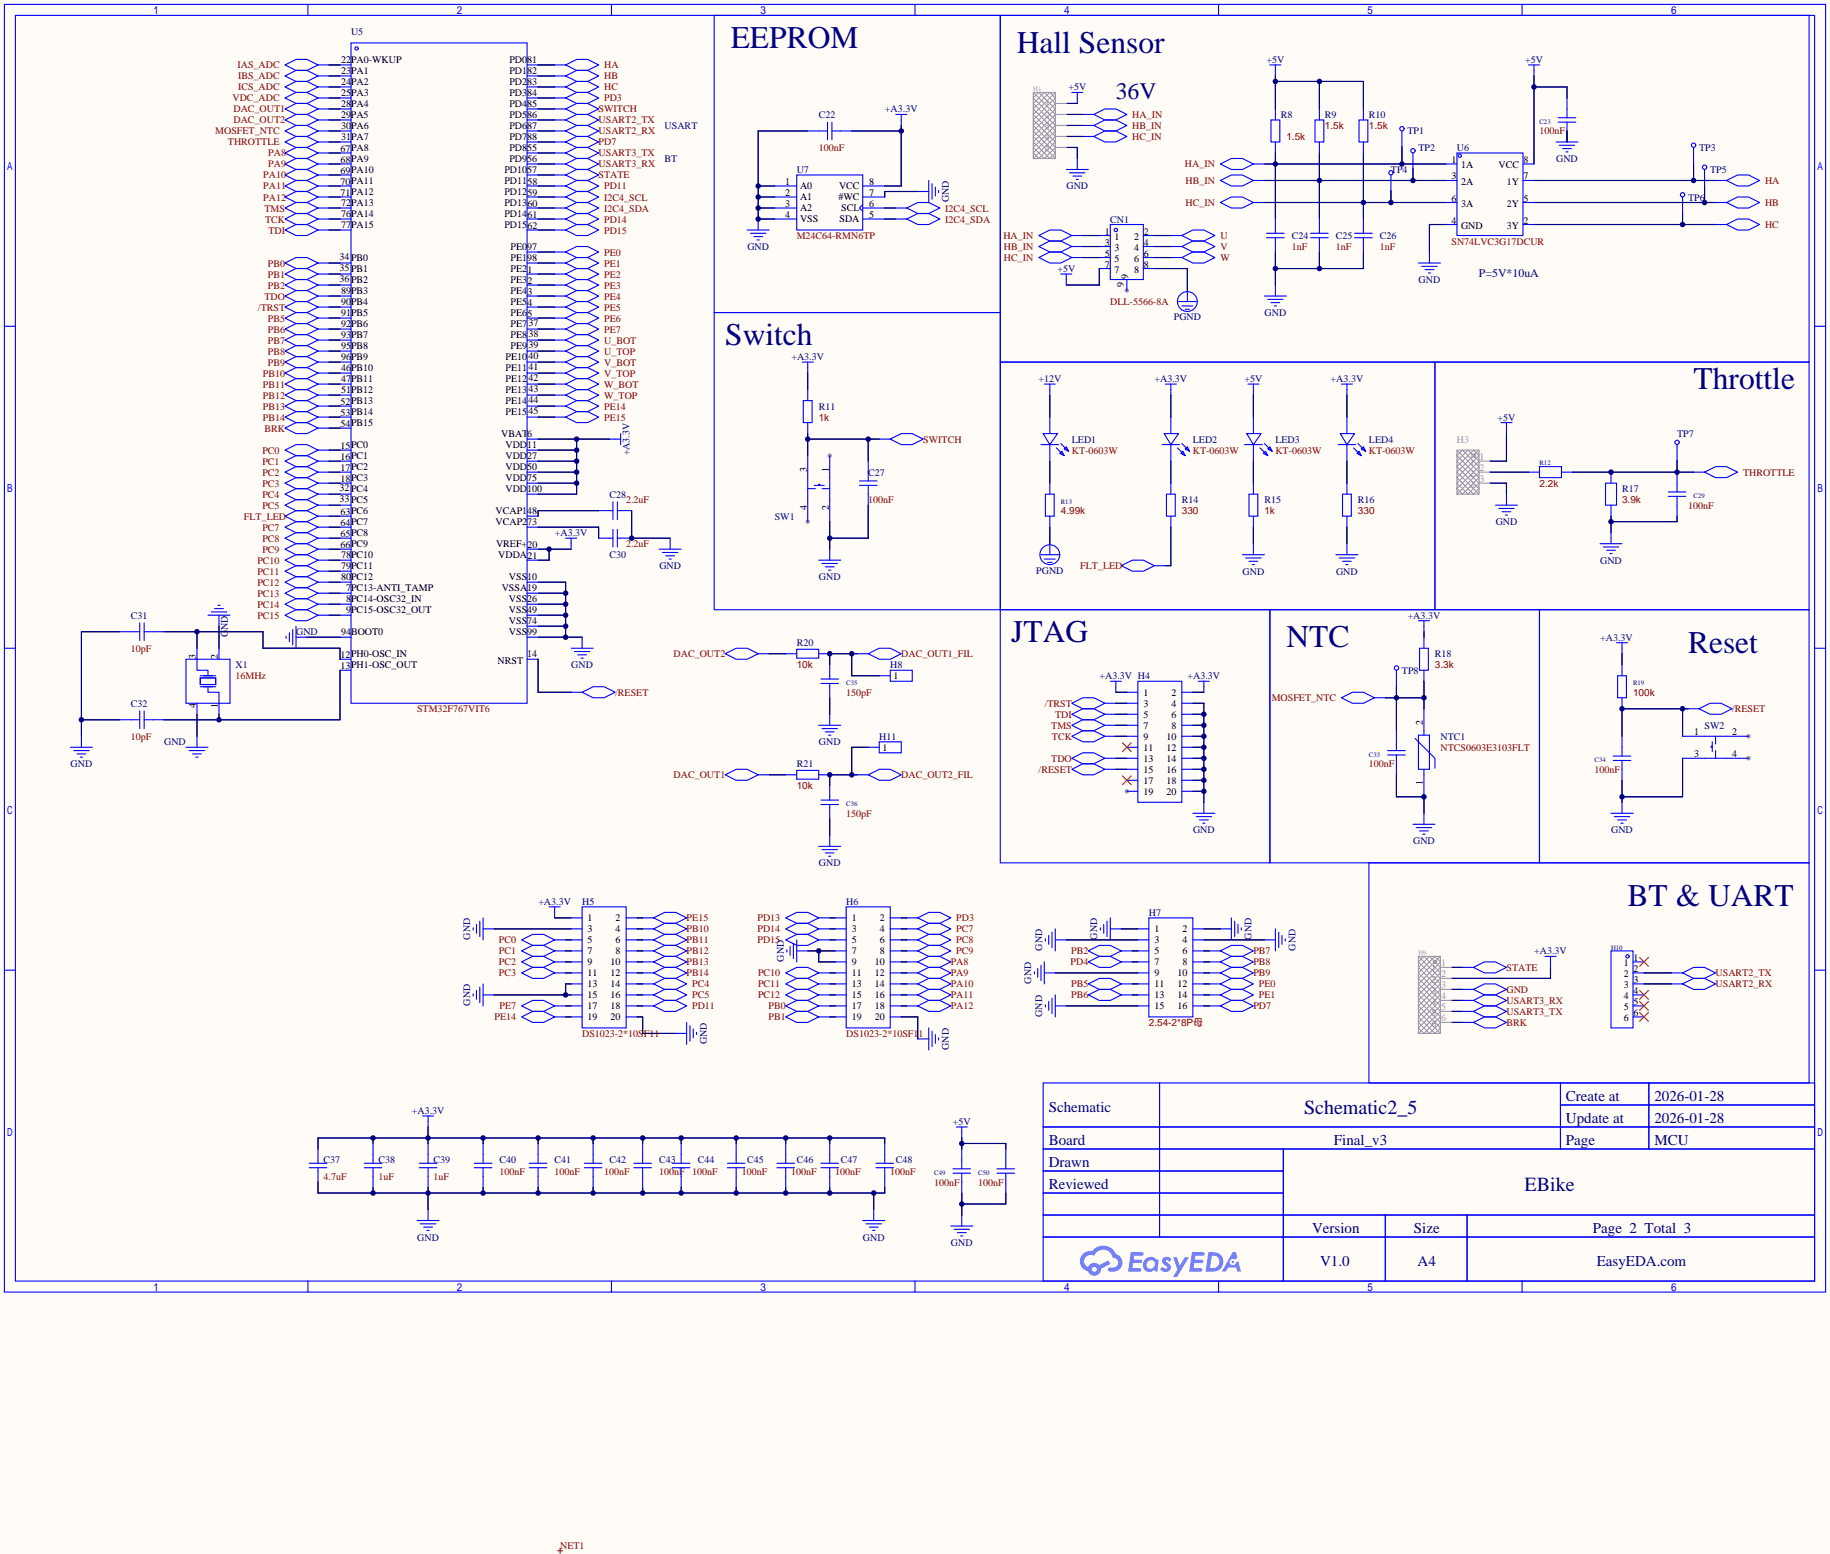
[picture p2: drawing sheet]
<svg xmlns="http://www.w3.org/2000/svg" width="422mm" height="359mm" viewBox="0 0 422 359" stroke-linecap="round" stroke-linejoin="round" font-family="sans-serif">
<defs><g id="words">
<g font-size="7.3" fill="#000080">
<text x="168.7" y="11">EEPROM</text>
<text x="234.7" y="12.3">Hall Sensor</text>
<text x="167.4" y="79.6">Switch</text>
<text x="390.9" y="89.7">Throttle</text>
<text x="233.4" y="148.2">JTAG</text>
<text x="296.9" y="149.4">NTC</text>
<text x="389.6" y="150.7">Reset</text>
<text x="375.7" y="209.1">BT &amp; UART</text>
</g>
<text font-size="5.5" fill="#000080" x="257.6" y="22.8">36V</text>
<g font-size="4.6" fill="#000080">
<text x="301" y="257">Schematic2_5</text>
<text x="351.9" y="274.8">EBike</text>
</g>
<g font-size="3.5" fill="#000080">
<text x="242.1" y="256.7">Schematic</text>
<text x="361.5" y="254.2">Create at</text>
<text x="381.9" y="254.2">2026-01-28</text>
<text x="361.5" y="259.2">Update at</text>
<text x="381.9" y="259.2">2026-01-28</text>
<text x="242.1" y="264.3">Board</text>
<text x="242.1" y="269.4">Drawn</text>
<text x="307.9" y="264.3">Final_v3</text>
<text x="361.5" y="264.3">Page</text>
<text x="381.9" y="264.3">MCU</text>
<text x="242.1" y="274.5">Reviewed</text>
<text x="302.9" y="284.6">Version</text>
<text x="326.4" y="284.6">Size</text>
<text x="367.7" y="284.6">Page 2 Total 3</text>
<text x="304.7" y="292.3">V1.0</text>
<text x="327.2" y="292.3">A4</text>
<text x="368.5" y="292.3">EasyEDA.com</text>
</g>
<text font-size="2.7" fill="#000080" x="341.4" y="64">P=5V*10uA</text>
<g font-size="2.3" fill="#000080">
<text x="81" y="8.2">U5</text>
<text x="292.3" y="14.5">+5V</text>
<text x="352" y="14.5">+5V</text>
<text x="246.6" y="20.9">+5V</text>
<text x="153.4" y="29.8">USART</text>
<text x="189" y="27.2">C22</text>
<text x="204.3" y="26">+A3.3V</text>
<text x="295.7" y="27.2">R8</text>
<text x="305.8" y="27.2">R9</text>
<text x="316" y="27.2">R10</text>
<text x="324.9" y="31">TP1</text>
<text x="327.4" y="34.8">TP2</text>
<text x="336.3" y="34.8">U6</text>
<text x="392.2" y="34.8">TP3</text>
<text x="153.4" y="37.4">BT</text>
<text x="183.9" y="39.9">U7</text>
<text x="321.1" y="39.9">TP4</text>
<text x="359.2" y="37.4">GND</text>
<text x="394.7" y="39.9">TP5</text>
<text x="219" y="46.7" transform="rotate(-90 219 46.7)">GND</text>
<text x="246.2" y="43.7">GND</text>
<text x="389.6" y="46.3">TP6</text>
<text x="256.3" y="51.4">CN1</text>
<text x="172.5" y="57.7">GND</text>
<text x="298.2" y="55.2">C24</text>
<text x="308.4" y="55.2">C25</text>
<text x="318.5" y="55.2">C26</text>
<text x="244.1" y="62.8">+5V</text>
<text x="327.5" y="65.3">GND</text>
<text x="270.9" y="74">PGND</text>
<text x="291.9" y="72.9">GND</text>
<text x="182.7" y="83.1">+A3.3V</text>
<text x="239.7" y="88.2">+12V</text>
<text x="266.5" y="88.2">+A3.3V</text>
<text x="287.2" y="88.2">+5V</text>
<text x="307.1" y="88.2">+A3.3V</text>
<text x="189" y="94.5">R11</text>
<text x="345.7" y="97.1">+5V</text>
<text x="387.1" y="100.9">TP7</text>
<text x="145.3" y="105.1" transform="rotate(-90 145.3 105.1)">+A3.3V</text>
<text x="247.4" y="102.2">LED1</text>
<text x="275.3" y="102.2">LED2</text>
<text x="294.4" y="102.2">LED3</text>
<text x="316" y="102.2">LED4</text>
<text x="200.4" y="109.8">C27</text>
<text x="374.4" y="113.6">R17</text>
<text x="140.7" y="114.9">C28</text>
<text x="178.8" y="119.9">SW1</text>
<text x="272.8" y="116.1">R14</text>
<text x="291.8" y="116.1">R15</text>
<text x="313.4" y="116.1">R16</text>
<text x="128.1" y="123.7">+A3.3V</text>
<text x="345.2" y="121.2">GND</text>
<text x="140.7" y="128.8">C30</text>
<text x="152.2" y="131.4">GND</text>
<text x="369.4" y="130.1">GND</text>
<text x="189" y="133.9">GND</text>
<text x="239.2" y="132.4">PGND</text>
<text x="286.8" y="132.6">GND</text>
<text x="308.4" y="132.6">GND</text>
<text x="30.2" y="142.8">C31</text>
<text x="324.9" y="142.8">+A3.3V</text>
<text x="52.6" y="147" transform="rotate(-90 52.6 147)">GND</text>
<text x="68.4" y="146.6">GND</text>
<text x="183.9" y="149.1">R20</text>
<text x="369.4" y="147.9">+A3.3V</text>
<text x="54.4" y="154.2">X1</text>
<text x="131.9" y="154.2">GND</text>
<text x="205.5" y="154.2">H8</text>
<text x="323.6" y="155.5">TP8</text>
<text x="331.2" y="151.7">R18</text>
<text x="253.8" y="156.8">+A3.3V H4</text>
<text x="274.1" y="156.8">+A3.3V</text>
<text x="30.2" y="163.1">C32</text>
<text x="37.9" y="172">GND</text>
<text x="189" y="172">GND</text>
<text x="202.9" y="170.7">H11</text>
<text x="332.5" y="170.7">NTC1</text>
<text x="393.4" y="168.2">SW2</text>
<text x="16.3" y="177.1">GND</text>
<text x="183.9" y="177.1">R21</text>
<text x="275.4" y="192.3">GND</text>
<text x="326.2" y="194.9">GND</text>
<text x="371.9" y="192.3">GND</text>
<text x="189" y="199.9">GND</text>
<text x="124.3" y="208.8">+A3.3V</text>
<text x="134.4" y="208.8">H5</text>
<text x="195.3" y="208.8">H6</text>
<text x="265.2" y="211.4">H7</text>
<text x="108.5" y="216.9" transform="rotate(-90 108.5 216.9)">GND</text>
<text x="180.9" y="222" transform="rotate(-90 180.9 222)">GND</text>
<text x="240.6" y="219.4" transform="rotate(-90 240.6 219.4)">GND</text>
<text x="253.3" y="216.9" transform="rotate(-90 253.3 216.9)">GND</text>
<text x="288.8" y="216.9" transform="rotate(-90 288.8 216.9)">GND</text>
<text x="299" y="219.4" transform="rotate(-90 299 219.4)">GND</text>
<text x="354.1" y="220.3">+A3.3V</text>
<text x="238" y="227" transform="rotate(-90 238 227)">GND</text>
<text x="108.5" y="232.1" transform="rotate(-90 108.5 232.1)">GND</text>
<text x="240.6" y="234.7" transform="rotate(-90 240.6 234.7)">GND</text>
<text x="163.1" y="241" transform="rotate(-90 163.1 241)">GND</text>
<text x="219" y="242.3" transform="rotate(-90 219 242.3)">GND</text>
<text x="95.1" y="257.1">+A3.3V</text>
<text x="219.9" y="259.6">+5V</text>
<text x="74.7" y="268.5">C37</text>
<text x="87.4" y="268.5">C38</text>
<text x="100.1" y="268.5">C39</text>
<text x="115.3" y="268.5">C40</text>
<text x="128" y="268.5">C41</text>
<text x="140.7" y="268.5">C42</text>
<text x="152.1" y="268.5">C43</text>
<text x="161" y="268.5">C44</text>
<text x="172.5" y="268.5">C45</text>
<text x="183.9" y="268.5">C46</text>
<text x="194.1" y="268.5">C47</text>
<text x="206.8" y="268.5">C48</text>
<text x="96.3" y="286.3">GND</text>
<text x="199.2" y="286.3">GND</text>
<text x="219.5" y="287.6">GND</text>
</g>
<g font-size="2.3" fill="#800000">
<text x="54.8" y="15.8">IAS_ADC</text>
<text x="139.4" y="15.8">HA</text>
<text x="53.7" y="23.4">VDC_ADC</text>
<text x="55" y="18.3">IBS_ADC</text>
<text x="55" y="20.9">ICS_ADC</text>
<text x="139.4" y="18.3">HB</text>
<text x="139.4" y="20.9">HC</text>
<text x="139.4" y="23.4">PD3</text>
<text x="53.9" y="26">DAC_OUT1</text>
<text x="53.9" y="28.5">DAC_OUT2</text>
<text x="138.2" y="28.5">USART2_TX</text>
<text x="138.2" y="26">SWITCH</text>
<text x="261.4" y="27.2">HA_IN</text>
<text x="261.4" y="29.8">HB_IN</text>
<text x="305.8" y="29.8">1.5k</text>
<text x="316" y="29.8">1.5k</text>
<text x="49.7" y="31">MOSFET_NTC</text>
<text x="52.6" y="33.6">THROTTLE</text>
<text x="138.2" y="31">USART2_RX</text>
<text x="138.2" y="33.6">PD7</text>
<text x="189" y="34.8">100nF</text>
<text x="261.4" y="32.3">HC_IN</text>
<text x="296.9" y="32.3">1.5k</text>
<text x="355.3" y="31">100nF</text>
<text x="60.8" y="41.2">PA10</text>
<text x="61.9" y="36.1">PA8</text>
<text x="61.9" y="38.7">PA9</text>
<text x="138.2" y="36.1">USART3_TX</text>
<text x="138.2" y="38.7">USART3_RX</text>
<text x="138.2" y="41.2">STATE</text>
<text x="273.5" y="38.7">HA_IN</text>
<text x="60.8" y="43.7">PA11</text>
<text x="60.8" y="46.3">PA12</text>
<text x="139.4" y="43.7">PD11</text>
<text x="139.4" y="46.3">I2C4_SCL</text>
<text x="273.6" y="47.5">HC_IN</text>
<text x="273.6" y="42.5">HB_IN</text>
<text x="407.4" y="42.5">HA</text>
<text x="407.4" y="47.5">HB</text>
<text x="61.1" y="48.8">TMS</text>
<text x="61.2" y="51.4">TCK</text>
<text x="62" y="53.9">TDI</text>
<text x="139.4" y="51.4">PD14</text>
<text x="139.4" y="48.8">I2C4_SDA</text>
<text x="139.4" y="53.9">PD15</text>
<text x="218.2" y="48.8">I2C4_SCL</text>
<text x="218.2" y="51.4">I2C4_SDA</text>
<text x="407.4" y="52.6">HC</text>
<text x="139.4" y="59">PE0</text>
<text x="183.9" y="55.2">M24C64-RMN6TP</text>
<text x="231.6" y="55.2">HA_IN</text>
<text x="231.7" y="57.7">HB_IN</text>
<text x="281.7" y="55.2">U</text>
<text x="281.7" y="57.7">V</text>
<text x="298.2" y="57.7">1nF</text>
<text x="308.4" y="57.7">1nF</text>
<text x="318.5" y="57.7">1nF</text>
<text x="335" y="56.4">SN74LVC3G17DCUR</text>
<text x="61.8" y="61.5">PB0</text>
<text x="61.8" y="64.1">PB1</text>
<text x="139.4" y="64.1">PE2</text>
<text x="139.4" y="61.5">PE1</text>
<text x="231.7" y="60.2">HC_IN</text>
<text x="281.7" y="60.2">W</text>
<text x="59.5" y="71.7">/TRST</text>
<text x="61.1" y="69.1">TDO</text>
<text x="61.8" y="66.6">PB2</text>
<text x="139.4" y="66.6">PE3</text>
<text x="139.4" y="69.1">PE4</text>
<text x="139.4" y="71.7">PE5</text>
<text x="256.3" y="70.4">DLL-5566-8A</text>
<text x="61.8" y="74.2">PB5</text>
<text x="61.8" y="76.8">PB6</text>
<text x="139.4" y="74.2">PE6</text>
<text x="139.4" y="76.8">PE7</text>
<text x="61.8" y="79.3">PB7</text>
<text x="61.8" y="81.8">PB8</text>
<text x="139.4" y="79.3">U_BOT</text>
<text x="139.4" y="81.8">U_TOP</text>
<text x="60.7" y="86.9">PB10</text>
<text x="60.7" y="89.5">PB11</text>
<text x="61.8" y="84.4">PB9</text>
<text x="139.4" y="84.4">V_BOT</text>
<text x="139.4" y="86.9">V_TOP</text>
<text x="139.4" y="89.5">W_BOT</text>
<text x="60.7" y="92">PB12</text>
<text x="60.7" y="94.5">PB13</text>
<text x="139.4" y="92">W_TOP</text>
<text x="139.4" y="94.5">PE14</text>
<text x="60.7" y="97.1">PB14</text>
<text x="61.1" y="99.6">BRK</text>
<text x="139.4" y="97.1">PE15</text>
<text x="189" y="97.1">1k</text>
<text x="60.6" y="104.7">PC0</text>
<text x="60.6" y="107.2">PC1</text>
<text x="213.1" y="102.2">SWITCH</text>
<text x="247.4" y="104.7">KT-0603W</text>
<text x="275.3" y="104.7">KT-0603W</text>
<text x="294.4" y="104.7">KT-0603W</text>
<text x="316" y="104.7">KT-0603W</text>
<text x="60.6" y="112.3">PC3</text>
<text x="60.6" y="109.8">PC2</text>
<text x="355.3" y="112.3">2.2k</text>
<text x="402.3" y="109.8">THROTTLE</text>
<text x="56.3" y="119.9">FLT_LED</text>
<text x="60.6" y="114.9">PC4</text>
<text x="60.6" y="117.4">PC5</text>
<text x="144.5" y="116.1">2.2uF</text>
<text x="200.4" y="116.1">100nF</text>
<text x="244.9" y="118.7">4.99k</text>
<text x="272.8" y="118.7">330</text>
<text x="291.8" y="118.7">1k</text>
<text x="313.4" y="118.7">330</text>
<text x="374.4" y="116.1">3.9k</text>
<text x="389.6" y="117.4">100nF</text>
<text x="60.6" y="125">PC8</text>
<text x="60.6" y="122.5">PC7</text>
<text x="59.4" y="130.1">PC10</text>
<text x="60.6" y="127.6">PC9</text>
<text x="144.5" y="126.3">2.2uF</text>
<text x="249.3" y="131.4">FLT_LED</text>
<text x="59.4" y="137.7">PC13</text>
<text x="59.4" y="135.2">PC12</text>
<text x="59.4" y="132.6">PC11</text>
<text x="59.4" y="140.3">PC14</text>
<text x="59.4" y="142.8">PC15</text>
<text x="30.2" y="150.4">10pF</text>
<text x="155.5" y="151.7">DAC_OUT2</text>
<text x="183.9" y="154.2">10k</text>
<text x="208" y="151.7">DAC_OUT1_FIL</text>
<text x="331.2" y="154.2">3.3k</text>
<text x="54.4" y="156.8">16MHz</text>
<text x="142" y="160.6">/RESET</text>
<text x="195.3" y="160.6">150pF</text>
<text x="293.5" y="161.8">MOSFET_NTC</text>
<text x="376.9" y="160.6">100k</text>
<text x="96.3" y="164.4">STM32F767VIT6</text>
<text x="241.1" y="163.1">/TRST</text>
<text x="243.6" y="165.7">TDI</text>
<text x="399.8" y="164.4">/RESET</text>
<text x="30.2" y="170.7">10pF</text>
<text x="242.7" y="168.2">TMS</text>
<text x="242.8" y="170.7">TCK</text>
<text x="332.5" y="173.3">NTCS0603E3103FLT</text>
<text x="155.5" y="179.6">DAC_OUT1</text>
<text x="208" y="179.6">DAC_OUT2_FIL</text>
<text x="239.7" y="178.4">/RESET</text>
<text x="242.7" y="175.8">TDO</text>
<text x="316" y="177.1">100nF</text>
<text x="368" y="178.4">100nF</text>
<text x="183.9" y="182.2">10k</text>
<text x="195.3" y="188.5">150pF</text>
<text x="158.5" y="212.6">PE15</text>
<text x="158.5" y="215.2">PB10</text>
<text x="174.8" y="215.2">PD14</text>
<text x="174.8" y="212.6">PD13</text>
<text x="220.7" y="215.2">PC7</text>
<text x="220.7" y="212.6">PD3</text>
<text x="115.2" y="217.7">PC0</text>
<text x="115.2" y="220.3">PC1</text>
<text x="158.5" y="217.7">PB11</text>
<text x="158.5" y="220.3">PB12</text>
<text x="174.8" y="217.7">PD15</text>
<text x="220.7" y="220.3">PC9</text>
<text x="220.7" y="217.7">PC8</text>
<text x="247.3" y="220.3">PB2</text>
<text x="289.3" y="220.3">PB7</text>
<text x="115.2" y="222.8">PC2</text>
<text x="115.2" y="225.3">PC3</text>
<text x="158.5" y="222.8">PB13</text>
<text x="158.5" y="225.3">PB14</text>
<text x="159.8" y="227.9">PC4</text>
<text x="175" y="225.3">PC10</text>
<text x="175" y="227.9">PC11</text>
<text x="219.5" y="222.8">PA8</text>
<text x="219.5" y="225.3">PA9</text>
<text x="219.5" y="227.9">PA10</text>
<text x="247.1" y="222.8">PD4</text>
<text x="247.3" y="227.9">PB5</text>
<text x="289.3" y="222.8">PB8</text>
<text x="289.3" y="225.3">PB9</text>
<text x="290.6" y="227.9">PE0</text>
<text x="347.7" y="224.1">STATE</text>
<text x="396" y="225.3">USART2_TX</text>
<text x="396" y="227.9">USART2_RX</text>
<text x="115.3" y="233">PE7</text>
<text x="159.8" y="233">PD11</text>
<text x="159.8" y="230.4">PC5</text>
<text x="175" y="230.4">PC12</text>
<text x="177.4" y="233">PB0</text>
<text x="219.5" y="230.4">PA11</text>
<text x="219.5" y="233">PA12</text>
<text x="247.3" y="230.4">PB6</text>
<text x="289.3" y="233">PD7</text>
<text x="290.6" y="230.4">PE1</text>
<text x="347.7" y="229.2">GND</text>
<text x="347.7" y="231.7">USART3_RX</text>
<text x="114.1" y="235.5">PE14</text>
<text x="134.4" y="239.3">DS1023-2*10SF11</text>
<text x="177.4" y="235.5">PB1</text>
<text x="195.3" y="239.3">DS1023-2*10SF11</text>
<text x="265.2" y="236.8">2.54-2*8P母</text>
<text x="347.7" y="236.8">BRK</text>
<text x="347.7" y="234.2">USART3_TX</text>
<text x="74.7" y="272.3">4.7uF</text>
<text x="87.4" y="272.3">1uF</text>
<text x="100.1" y="272.3">1uF</text>
<text x="115.3" y="271.1">100nF</text>
<text x="128" y="271.1">100nF</text>
<text x="139.4" y="271.1">100nF</text>
<text x="152.1" y="271.1">100nF</text>
<text x="159.8" y="271.1">100nF</text>
<text x="171.2" y="271.1">100nF</text>
<text x="182.6" y="271.1">100nF</text>
<text x="192.8" y="271.1">100nF</text>
<text x="205.5" y="271.1">100nF</text>
<text x="215.6" y="273.6">100nF</text>
<text x="225.8" y="273.6">100nF</text>
<text x="129.3" y="357.4">NET1</text>
</g>
<g font-size="2.3">
<text x="78.7" y="14.5">22</text>
<text x="78.7" y="17.1">23</text>
<text x="81" y="14.5">PA0-WKUP</text>
<text x="81" y="17.1">PA1</text>
<text x="117.6" y="14.5">PD0</text>
<text x="117.6" y="17.1">PD1</text>
<text x="121.7" y="14.5">81</text>
<text x="121.7" y="17.1">82</text>
<text x="78.7" y="19.6">24</text>
<text x="78.7" y="22.1">25</text>
<text x="81" y="19.6">PA2</text>
<text x="81" y="22.1">PA3</text>
<text x="117.6" y="19.6">PD2</text>
<text x="117.6" y="22.1">PD3</text>
<text x="121.7" y="19.6">83</text>
<text x="121.7" y="22.1">84</text>
<text x="78.7" y="24.7">28</text>
<text x="78.7" y="27.2">29PA5</text>
<text x="78.7" y="29.8">30</text>
<text x="81" y="24.7">PA4</text>
<text x="81" y="29.8">PA6</text>
<text x="117.6" y="24.7">PD4</text>
<text x="117.6" y="27.2">PD5</text>
<text x="117.6" y="29.8">PD6</text>
<text x="121.7" y="24.7">85</text>
<text x="121.7" y="27.2">86</text>
<text x="121.7" y="29.8">87</text>
<text x="78.6" y="35.1">67</text>
<text x="78.7" y="32.3">31</text>
<text x="81" y="32.3">PA7</text>
<text x="81" y="34.8">PA8</text>
<text x="117.6" y="34.8">PD8</text>
<text x="117.6" y="32.3">PD7</text>
<text x="121.7" y="34.8">55</text>
<text x="121.7" y="32.3">88</text>
<text x="78.6" y="37.6">68</text>
<text x="78.6" y="40.2">69</text>
<text x="81" y="37.4">PA9</text>
<text x="81" y="39.9">PA10</text>
<text x="116.4" y="39.9">PD10</text>
<text x="117.6" y="37.4">PD9</text>
<text x="121.7" y="37.4">56</text>
<text x="121.7" y="39.9">57</text>
<text x="335" y="37.6">1</text>
<text x="335" y="41.4">3</text>
<text x="337.2" y="38.9">1A</text>
<text x="345.9" y="38.9">VCC</text>
<text x="351.7" y="41.4">7</text>
<text x="351.7" y="37.6">8</text>
<text x="78.6" y="42.7">70</text>
<text x="78.6" y="45.2">71</text>
<text x="78.7" y="47.5">72</text>
<text x="81" y="42.5">PA11</text>
<text x="81" y="45">PA12</text>
<text x="81" y="47.5">PA13</text>
<text x="116.4" y="42.5">PD11</text>
<text x="116.4" y="45">PD12</text>
<text x="116.4" y="47.5">PD13</text>
<text x="121.8" y="42.7">58</text>
<text x="121.8" y="45.2">59</text>
<text x="121.8" y="47.8">60</text>
<text x="181.2" y="42.7">1</text>
<text x="181.2" y="47.8">3</text>
<text x="181.2" y="45.2">2</text>
<text x="184.7" y="43.7">A0</text>
<text x="184.7" y="46.3">A1</text>
<text x="193.5" y="46.3">#WC</text>
<text x="193.7" y="43.7">VCC</text>
<text x="200.7" y="45.2">7</text>
<text x="200.7" y="47.8">6</text>
<text x="200.7" y="42.7">8</text>
<text x="335" y="46.5">6</text>
<text x="337.2" y="42.7">2A</text>
<text x="337.2" y="47.8">3A</text>
<text x="347.8" y="47.8">2Y</text>
<text x="347.8" y="42.7">1Y</text>
<text x="351.7" y="46.5">5</text>
<text x="78.7" y="50.1">76</text>
<text x="78.7" y="52.6">77</text>
<text x="81" y="50.1">PA14</text>
<text x="81" y="52.6">PA15</text>
<text x="116.4" y="50.1">PD14</text>
<text x="116.4" y="52.6">PD15</text>
<text x="121.8" y="50.3">61</text>
<text x="121.8" y="52.9">62</text>
<text x="181.2" y="50.3">4</text>
<text x="184.7" y="48.8">A2</text>
<text x="184.7" y="51.3">VSS</text>
<text x="193.8" y="51.3">SDA</text>
<text x="194.2" y="48.8">SCL</text>
<text x="200.7" y="50.3">5</text>
<text x="335" y="51.6">4</text>
<text x="337.2" y="52.9">GND</text>
<text x="347.8" y="52.9">3Y</text>
<text x="351.7" y="51.6">2</text>
<text x="78.4" y="60">34</text>
<text x="117.8" y="57.7">PE0</text>
<text x="121.7" y="57.7">97</text>
<text x="255" y="54.1">1</text>
<text x="255" y="56.7">3</text>
<text x="255" y="59.2">5</text>
<text x="257.2" y="55.4">1</text>
<text x="257.2" y="57.9">3</text>
<text x="261.8" y="57.9">4</text>
<text x="261.8" y="55.4">2</text>
<text x="264" y="59.2">6</text>
<text x="264" y="56.7">4</text>
<text x="264" y="54.1">2</text>
<text x="78.4" y="62.5">35</text>
<text x="78.4" y="65.1">36</text>
<text x="81" y="60.2">PB0</text>
<text x="81" y="62.8">PB1</text>
<text x="81" y="65.3">PB2</text>
<text x="117.8" y="62.8">PE2</text>
<text x="117.8" y="65.3">PE3</text>
<text x="117.8" y="60.2">PE1</text>
<text x="121.7" y="60.2">98</text>
<text x="121.8" y="63">1</text>
<text x="121.8" y="65.6">2</text>
<text x="255" y="61.7">7</text>
<text x="257.2" y="60.5">5</text>
<text x="257.2" y="63">7</text>
<text x="260.4" y="64.5" transform="rotate(-90 260.4 64.5)">9</text>
<text x="261.8" y="63">8</text>
<text x="261.8" y="60.5">6</text>
<text x="264" y="61.7">8</text>
<text x="78.7" y="67.9">89</text>
<text x="78.7" y="70.4">90</text>
<text x="81" y="67.9">PB3</text>
<text x="81" y="70.4">PB4</text>
<text x="117.8" y="67.9">PE4</text>
<text x="117.8" y="70.4">PE5</text>
<text x="121.8" y="68.1">3</text>
<text x="121.8" y="70.6">4</text>
<text x="259.4" y="66.2" transform="rotate(-90 259.4 66.2)">9</text>
<text x="78.7" y="72.9">91</text>
<text x="78.7" y="75.5">92</text>
<text x="81" y="72.9">PB5</text>
<text x="81" y="75.5">PB6</text>
<text x="117.8" y="72.9">PE6</text>
<text x="117.8" y="75.5">PE7</text>
<text x="121.8" y="73.2">5</text>
<text x="122" y="75.2">37</text>
<text x="122" y="77.8">38</text>
<text x="78.7" y="78">93</text>
<text x="78.7" y="80.6">95</text>
<text x="78.7" y="83.1">96</text>
<text x="81" y="78">PB7</text>
<text x="81" y="80.6">PB8</text>
<text x="81" y="83.1">PB9</text>
<text x="116.7" y="83.1">PE10</text>
<text x="117.8" y="78">PE8</text>
<text x="117.8" y="80.6">PE9</text>
<text x="122" y="80.3">39</text>
<text x="122" y="82.8">40</text>
<text x="78.7" y="85.6">46</text>
<text x="78.7" y="88.2">47</text>
<text x="81" y="85.6">PB10</text>
<text x="81" y="88.2">PB11</text>
<text x="116.7" y="85.6">PE11</text>
<text x="116.7" y="88.2">PE12</text>
<text x="122" y="85.4">41</text>
<text x="122" y="87.9">42</text>
<text x="78.6" y="93.5">52</text>
<text x="78.7" y="90.7">51</text>
<text x="81" y="90.7">PB12</text>
<text x="81" y="93.3">PB13</text>
<text x="81" y="95.8">PB14</text>
<text x="116.7" y="90.7">PE13</text>
<text x="116.7" y="93.3">PE14</text>
<text x="116.7" y="95.8">PE15</text>
<text x="122" y="90.5">43</text>
<text x="122" y="93">44</text>
<text x="122" y="95.5">45</text>
<text x="78.6" y="96">53</text>
<text x="78.6" y="98.6">54</text>
<text x="81" y="98.3">PB15</text>
<text x="115.7" y="100.9">VBAT</text>
<text x="121.7" y="100.9">6</text>
<text x="78.6" y="103.7">15</text>
<text x="78.6" y="106.2">16</text>
<text x="81" y="103.4">PC0</text>
<text x="81" y="106">PC1</text>
<text x="116.7" y="103.4">VDD</text>
<text x="116.7" y="106">VDD</text>
<text x="121.7" y="103.4">11</text>
<text x="121.7" y="106">27</text>
<text x="78.4" y="113.3">32</text>
<text x="78.6" y="108.7">17</text>
<text x="78.6" y="111.3">18</text>
<text x="81" y="108.5">PC2</text>
<text x="81" y="111">PC3</text>
<text x="81" y="113.6">PC4</text>
<text x="116.7" y="108.5">VDD</text>
<text x="116.7" y="111">VDD</text>
<text x="116.7" y="113.6">VDD</text>
<text x="121.7" y="108.5">50</text>
<text x="121.7" y="111">75</text>
<text x="121.7" y="113.6">100</text>
<text x="186.2" y="109" transform="rotate(-90 186.2 109)">3</text>
<text x="191.3" y="109" transform="rotate(-90 191.3 109)">1</text>
<text x="78.4" y="115.9">33</text>
<text x="78.6" y="118.9">63</text>
<text x="81" y="116.1">PC5</text>
<text x="81" y="118.7">PC6</text>
<text x="114.4" y="118.7">VCAP1</text>
<text x="121.7" y="118.7">48</text>
<text x="186.2" y="117.7" transform="rotate(-90 186.2 117.7)">4</text>
<text x="191.3" y="117.7" transform="rotate(-90 191.3 117.7)">2</text>
<text x="78.6" y="121.4">64</text>
<text x="78.6" y="124">65</text>
<text x="81" y="121.2">PC7</text>
<text x="81" y="123.7">PC8</text>
<text x="114.4" y="121.2">VCAP2</text>
<text x="121.7" y="121.2">73</text>
<text x="78.6" y="126.5">66</text>
<text x="78.7" y="128.8">78</text>
<text x="78.7" y="131.4">79</text>
<text x="81" y="126.3">PC9</text>
<text x="81" y="128.8">PC10</text>
<text x="81" y="131.4">PC11</text>
<text x="114.5" y="126.3">VREF+</text>
<text x="115" y="128.8">VDDA</text>
<text x="121.8" y="126.5">20</text>
<text x="121.8" y="129.1">21</text>
<text x="78.7" y="133.9">80</text>
<text x="79.9" y="136.4">7</text>
<text x="81" y="136.4">PC13-ANTI_TAMP</text>
<text x="81" y="133.9">PC12</text>
<text x="115.8" y="136.4">VSSA</text>
<text x="117.5" y="133.9">VSS</text>
<text x="121.7" y="133.9">10</text>
<text x="121.7" y="136.4">19</text>
<text x="79.9" y="139">8</text>
<text x="79.9" y="141.5">9</text>
<text x="81" y="139">PC14-OSC32_IN</text>
<text x="81" y="141.5">PC15-OSC32_OUT</text>
<text x="117.5" y="139">VSS</text>
<text x="117.5" y="141.5">VSS</text>
<text x="121.7" y="139">26</text>
<text x="121.7" y="141.5">49</text>
<text x="78.7" y="146.6">94</text>
<text x="81" y="146.6">BOOT0</text>
<text x="117.5" y="144.1">VSS</text>
<text x="117.5" y="146.6">VSS</text>
<text x="121.7" y="144.1">74</text>
<text x="121.7" y="146.6">99</text>
<text x="45.2" y="152.1" transform="rotate(-90 45.2 152.1)">3</text>
<text x="50.3" y="152.1" transform="rotate(-90 50.3 152.1)">2</text>
<text x="78.6" y="151.9">12</text>
<text x="78.6" y="154.5">13</text>
<text x="81" y="151.7">PH0-OSC_IN</text>
<text x="81" y="154.2">PH1-OSC_OUT</text>
<text x="114.9" y="153.2">NRST</text>
<text x="121.7" y="151.7">14</text>
<text x="206.2" y="156.8">1</text>
<text x="263.9" y="160.6">1</text>
<text x="270.4" y="160.6">2</text>
<text x="45.2" y="163.5" transform="rotate(-90 45.2 163.5)">4</text>
<text x="50.3" y="163.5" transform="rotate(-90 50.3 163.5)">1</text>
<text x="263.9" y="163.1">3</text>
<text x="263.9" y="165.6">5</text>
<text x="270.4" y="163.1">4</text>
<text x="270.4" y="165.6">6</text>
<text x="328.4" y="167.4" transform="rotate(-90 328.4 167.4)">2</text>
<text x="203.7" y="173.3">1</text>
<text x="263.9" y="168.2">7</text>
<text x="263.9" y="170.7">9</text>
<text x="263.9" y="173.3">11</text>
<text x="269.2" y="170.7">10</text>
<text x="269.2" y="173.3">12</text>
<text x="270.4" y="168.2">8</text>
<text x="391" y="169.7">1</text>
<text x="399.8" y="169.7">2</text>
<text x="263.9" y="175.8">13</text>
<text x="263.9" y="178.3">15</text>
<text x="269.2" y="175.8">14</text>
<text x="269.2" y="178.3">16</text>
<text x="391" y="174.8">3</text>
<text x="399.8" y="174.8">4</text>
<text x="263.9" y="180.9">17</text>
<text x="263.9" y="183.4">19</text>
<text x="269.2" y="180.9">18</text>
<text x="269.2" y="183.4">20</text>
<text x="328.4" y="181.2" transform="rotate(-90 328.4 181.2)">1</text>
<text x="135.6" y="212.6">1</text>
<text x="135.6" y="215.2">3</text>
<text x="142.1" y="212.6">2</text>
<text x="142.1" y="215.2">4</text>
<text x="196.6" y="212.6">1</text>
<text x="196.6" y="215.2">3</text>
<text x="203.1" y="212.6">2</text>
<text x="203.1" y="215.2">4</text>
<text x="266.4" y="215.2">1</text>
<text x="272.9" y="215.2">2</text>
<text x="135.6" y="217.7">5</text>
<text x="135.6" y="220.2">7</text>
<text x="142.1" y="217.7">6</text>
<text x="142.1" y="220.2">8</text>
<text x="196.6" y="217.7">5</text>
<text x="196.6" y="220.2">7</text>
<text x="203.1" y="217.7">6</text>
<text x="203.1" y="220.2">8</text>
<text x="266.4" y="217.7">3</text>
<text x="266.4" y="220.2">5</text>
<text x="272.9" y="217.7">4</text>
<text x="272.9" y="220.2">6</text>
<text x="377.1" y="221.8">1</text>
<text x="135.6" y="222.8">9</text>
<text x="135.6" y="225.3">11</text>
<text x="135.6" y="227.9">13</text>
<text x="140.9" y="222.8">10</text>
<text x="140.9" y="225.3">12</text>
<text x="140.9" y="227.9">14</text>
<text x="196.6" y="222.8">9</text>
<text x="196.6" y="225.3">11</text>
<text x="196.6" y="227.9">13</text>
<text x="201.9" y="222.8">10</text>
<text x="201.9" y="225.3">12</text>
<text x="201.9" y="227.9">14</text>
<text x="266.4" y="222.8">7</text>
<text x="266.4" y="225.3">9</text>
<text x="266.4" y="227.9">11</text>
<text x="271.8" y="225.3">10</text>
<text x="271.8" y="227.9">12</text>
<text x="272.9" y="222.8">8</text>
<text x="374.8" y="223">1</text>
<text x="374.8" y="225.6">2</text>
<text x="377.1" y="224.3">2</text>
<text x="377.1" y="226.8">3</text>
<text x="135.6" y="230.4">15</text>
<text x="135.6" y="232.9">17</text>
<text x="140.9" y="230.4">16</text>
<text x="140.9" y="232.9">18</text>
<text x="196.6" y="230.4">15</text>
<text x="196.6" y="232.9">17</text>
<text x="201.9" y="230.4">16</text>
<text x="201.9" y="232.9">18</text>
<text x="266.4" y="230.4">13</text>
<text x="266.4" y="232.9">15</text>
<text x="271.8" y="230.4">14</text>
<text x="271.8" y="232.9">16</text>
<text x="374.8" y="228.1">3</text>
<text x="374.8" y="230.7">4</text>
<text x="374.8" y="233.2">5</text>
<text x="377.1" y="229.4">4</text>
<text x="377.1" y="231.9">5</text>
<text x="135.6" y="235.5">19</text>
<text x="140.9" y="235.5">20</text>
<text x="196.6" y="235.5">19</text>
<text x="201.9" y="235.5">20</text>
<text x="374.8" y="235.7">6</text>
<text x="377.1" y="234.5">6</text>
</g>
<g font-size="2.3" fill="#999">
<text x="241.2" y="24.7">1</text>
<text x="241.2" y="27.2">2</text>
<text x="241.2" y="29.7">3</text>
<text x="241.2" y="32.3">4</text>
<text x="241.2" y="34.8">5</text>
<text x="336.3" y="102.2">H3</text>
<text x="339.3" y="107.5">1</text>
<text x="341.5" y="106.2">1</text>
<text x="339.3" y="110">2</text>
<text x="339.3" y="112.5">3</text>
<text x="341.5" y="108.7">2</text>
<text x="341.5" y="111.3">3</text>
<text x="330.4" y="224.3">1</text>
<text x="330.4" y="226.8">2</text>
<text x="332.6" y="223">1</text>
<text x="332.6" y="225.6">2</text>
<text x="330.4" y="229.4">3</text>
<text x="330.4" y="231.9">4</text>
<text x="332.6" y="228.1">3</text>
<text x="332.6" y="230.7">4</text>
<text x="332.6" y="233.2">5</text>
<text x="330.4" y="234.5">5</text>
<text x="330.4" y="237">6</text>
<text x="332.6" y="235.7">6</text>
</g>
<g font-size="1.6" fill="#999">
<text x="238.5" y="21">H1</text>
<text x="327.4" y="220.4">H9</text>
</g>
<g font-size="1.6" fill="#000080">
<text x="355.3" y="28.6">C23</text>
<text x="355.3" y="107.4">R12</text>
<text x="244.9" y="116.3">R13</text>
<text x="390.9" y="115">C29</text>
<text x="195.3" y="158.2">C35</text>
<text x="376.9" y="158.2">R19</text>
<text x="316" y="174.7">C33</text>
<text x="368" y="176">C34</text>
<text x="195.3" y="186.1">C36</text>
<text x="371.9" y="219.1">H10</text>
<text x="215.6" y="271.2">C49</text>
<text x="225.8" y="271.2">C50</text>
</g>
</g></defs>
<path d="M0 0h422.4v358.6h-422.4z" fill="#fffcf7"/>
<g fill="#999">
<circle cx="260.1" cy="182.6" r=".51"/>
<circle cx="186.4" cy="120.4" r=".51"/>
<circle cx="191.5" cy="105.2" r=".51"/>
<circle cx="403.6" cy="175" r=".51"/>
<circle cx="403.6" cy="169.9" r=".51"/>
<circle cx="260.1" cy="67.1" r=".51"/>
</g>
<g fill="none" stroke="#00f" stroke-width=".25">
<path d="M1 1h420.4v297.2h-420.4zM3.6 3.6h415.2v292.1h-415.2zM71.1 1v2.6M141.1 1v2.6M211.2 1v2.6M281.3 1v2.6M351.3 1v2.6M1 75.3h2.6M418.8 75.3h2.6M1 149.6h2.6M418.8 149.6h2.6M1 223.9h2.6"/>
<path d="M418.8 223.9h2.6M240.8 249.9h178v45.8h-178zM267.7 249.9v35.6M360.2 249.9v15.3M360.2 255h58.6M380.6 249.9v15.3M240.8 260.1h178M240.8 265.2h178M240.8 270.3h55.4M240.8 275.3h55.4M296.2 265.2v30.5M71.1 295.7v2.5"/>
<path d="M141.1 295.7v2.5M211.2 295.7v2.5M240.8 280.4h178M240.8 285.5h178M281.3 295.7v2.5M319.8 280.4v15.3M338.6 280.4v15.3M351.3 295.7v2.5"/>
</g>
<g fill="#5487ff">
<path d="M268.5 290.3a1.3 1.3 0 0 1 1.9 .3l-.4 .6a.54 .54 0 0 0-1-.2l.2 .2a1.28 1.28 0 0 1 .8 2 1.53 1.53 0 0 1-2.2-.3l.5-.6 .8 .5a.31 .31 0 0 0 .3-.3 .31 .31 0 0 0-.2-.3 1.12 1.12 0 0 1-.7-1.9z"/>
<path d="M270.8 290.2h.8l.7 1.9 1.2-1.9h.9l-2.7 4.5h-.9l1-1.7z"/>
<path d="M261 289h2.3a.46 .46 0 0 1 .5 .1 .46 .46 0 0 1 .1 .5l-.3 .2h-1.8l-.1 .9h1.6a.4 .4 0 0 1 .3 .4 .4 .4 0 0 1-.4 .4h-1.6l-.2 1.2h1.4a.46 .46 0 0 1 .5 .1 .46 .46 0 0 1 .1 .5l-.4 .2h-2.6z"/>
<path d="M275.1 289h2.3a.47 .47 0 0 1 .5 .1 .47 .47 0 0 1 .1 .5l-.3 .2h-1.8l-.1 .9h1.6a.4 .4 0 0 1 .4 .4 .4 .4 0 0 1-.5 .4h-1.6l-.2 1.2h1.4a.46 .46 0 0 1 .5 .1 .46 .46 0 0 1 .1 .5l-.4 .2h-2.6z"/>
<path d="M284.5 289h.8l.3 1.3-.6 .4a.75 .75 0 0 0-1.1 .3 .75 .75 0 0 0 .5 1 .75 .75 0 0 0 .9-.6l.5-.3 .6 2.4h-.8l-.3-1h-1.8l-.5 1h-1z"/>
<path d="M278.9 289l-.6 4.5h1.4a2.27 2.27 0 0 0 2.7-2.3 2.27 2.27 0 0 0-2.7-2.2zM279.7 289.8a1.5 1.5 0 0 1 1.8 1.5 1.5 1.5 0 0 1-1.9 1.4h-.3z"/>
<path d="M264.4 290.6a1.6 1.6 0 0 0-.4 2.3 1.6 1.6 0 0 0 2.3 .2l.8 .4 .3-2.5-.1-.3h-.5a1.58 1.58 0 0 0-2.4-.1zM265 291.1a.99 .99 0 0 1 1.6 .6 .99 .99 0 0 1-1.3 1.1 .98 .98 0 0 1-.3-1.7z"/>
<path d="M250 289.4a2.37 2.37 0 0 0 1.1 4 1.54 1.54 0 0 0 1.8 1 1.54 1.54 0 0 0 1.2-1.6l2.2-1.1-.5-.8-2.1 1.1a1.57 1.57 0 0 0-2.6 .4 1.5 1.5 0 0 1-.7-2.1 1.5 1.5 0 0 1 2.2-.5 2.23 2.23 0 0 1 2.3-1.4 2.23 2.23 0 0 1 1.9 1.8 1.16 1.16 0 0 1 1.3 1.1 1.16 1.16 0 0 1-1.1 1.3h-.7a.47 .47 0 0 0-.5 .3 .47 .47 0 0 0 .4 .6 2.14 2.14 0 0 0 2.7-1.4 2.14 2.14 0 0 0-1.3-2.7 3.2 3.2 0 0 0-5.5-.7l-1.1 .1zM252 292.9a.6 .6 0 0 1 1.2 0 .6 .6 0 0 1-1.2 0z"/>
<circle cx="284.6" cy="291.3" r=".28"/>
</g>
<g fill="none" stroke="#00f" stroke-width=".25">
<path d="M65.8 15l2.5-1.3h2.6l2.5 1.3-2.5 1.3h-2.6zM65.8 17.5l2.5-1.2h2.6l2.5 1.2-2.5 1.3h-2.6zM73.4 15h2.5M73.4 17.5h2.5M78.5 15h2.5M78.5 17.5h2.5M81 9.9h40.7v152.4h-40.7zM121.7 15h2.5M121.7 17.5h2.5M128 15h2.6M128 17.5h2.6M130.6 15l2.5-1.3h2.5l2.6 1.3-2.6 1.3h-2.5z"/>
<path d="M130.6 17.5l2.5-1.2h2.5l2.6 1.2-2.6 1.3h-2.5zM164.8 3.6h66.1v68.5h-66.1zM230.9 3.6h186.7v80h-186.7zM293.1 15h2.6M294.4 15v2.5M352.8 15h2.5M354.1 15v2.5M65.8 20.1l2.5-1.3h2.6l2.5 1.3-2.5 1.2h-2.6zM65.8 22.6l2.5-1.3h2.6l2.5 1.3-2.5 1.3h-2.6zM65.8 30.2l2.5-1.2h2.6l2.5 1.2-2.5 1.3h-2.6zM65.8 32.8l2.5-1.3h2.6l2.5 1.3-2.5 1.2h-2.6zM65.8 25.1l2.5-1.2h2.6l2.5 1.2-2.5 1.3h-2.6z"/>
<path d="M65.8 27.7l2.5-1.3h2.6l2.5 1.3-2.5 1.3h-2.6zM65.8 35.3l2.5-1.3h2.6l2.5 1.3-2.5 1.3h-2.6zM65.8 37.8l2.5-1.2h2.6l2.5 1.2-2.5 1.3h-2.6zM73.4 20.1h2.5M73.4 22.6h2.5M73.4 25.1h2.5M73.4 27.7h2.5M73.4 30.2h2.5M73.4 32.8h2.5M73.4 35.3h2.5M73.4 37.8h2.5M78.5 20.1h2.5"/>
<path d="M78.5 22.6h2.5M78.5 25.1h2.5M78.5 27.7h2.5M78.5 30.2h2.5M78.5 32.8h2.5M78.5 35.3h2.5M78.5 37.8h2.5M121.7 20.1h2.5M121.7 22.6h2.5M121.7 25.1h2.5M121.7 27.7h2.5M121.7 30.2h2.5"/>
<path d="M121.7 32.8h2.5M121.7 35.3h2.5M121.7 37.8h2.5M128 20.1h2.6M128 22.6h2.6M128 25.1h2.6M128 27.7h2.6M128 30.2h2.6M128 32.8h2.6M128 35.3h2.6M128 37.8h2.6M130.6 20.1l2.5-1.3h2.5l2.6 1.3-2.6 1.2h-2.5z"/>
<path d="M130.6 27.7l2.5-1.3h2.5l2.6 1.3-2.6 1.3h-2.5zM130.6 30.2l2.5-1.2h2.5l2.6 1.2-2.6 1.3h-2.5zM130.6 35.3l2.5-1.3h2.5l2.6 1.3-2.6 1.3h-2.5zM130.6 37.8l2.5-1.2h2.5l2.6 1.2-2.6 1.3h-2.5zM130.6 22.6l2.5-1.3h2.5l2.6 1.3-2.6 1.3h-2.5zM130.6 25.1l2.5-1.2h2.5l2.6 1.2-2.6 1.3h-2.5zM130.6 32.8l2.5-1.3h2.5l2.6 1.3-2.6 1.2h-2.5zM186.4 30.2h4.6M191 28.2v4.1M192 30.2h4.6M192 28.2v4.1M206.8 26.4h2.5"/>
<path d="M208 26.4v2.6M246.1 39.1h5.1M246.9 39.9h3.5M247.4 21.3h2.5M248.7 21.3v2.6M248.7 36.6v2.5M249.9 26.4h2.6M249.9 29h2.6M249.9 31.5h2.6M252.5 26.4l2.5-1.3h2.6l2.5 1.3-2.5 1.3h-2.6zM252.5 29l2.5-1.3h2.6l2.5 1.3-2.5 1.2h-2.6zM252.5 31.5l2.5-1.3h2.6l2.5 1.3-2.5 1.3h-2.6z"/>
<path d="M281.7 37.8l2.5-1.2h2.6l2.5 1.2-2.5 1.3h-2.6zM289.3 37.8h2.5M293.4 27.7h2v5.1h-2zM294.4 25.1v2.6M294.4 32.8v2.5M303.5 27.7h2.1v5.1h-2.1zM304.5 25.1v2.6M304.5 32.8v2.5M313.7 27.7h2v5.1h-2zM314.7 25.1v2.6M314.7 32.8v2.5M323.6 30.2v3.8"/>
<path d="M326.1 35.3v3.8M333.8 37.8h2.5M336.3 35.3h15.2v19.1h-15.2zM351.5 37.8h2.6M359.2 32.8h5M359.7 28.2h4M359.7 27.2h4M359.9 33.5h3.6M360.7 34.3h2M361.4 35.1h.5M361.7 22.6v4.6M361.7 28.2v4.6"/>
<path d="M390.9 34v3.8M393.4 39.1v3.8M65.8 40.4l2.5-1.3h2.6l2.5 1.3-2.5 1.3h-2.6zM65.8 42.9l2.5-1.2h2.6l2.5 1.2-2.5 1.3h-2.6zM65.8 45.5l2.5-1.3h2.6l2.5 1.3-2.5 1.2h-2.6zM65.8 50.5l2.5-1.2h2.6l2.5 1.2-2.5 1.3h-2.6zM65.8 48l2.5-1.3h2.6l2.5 1.3-2.5 1.3h-2.6zM65.8 53.1l2.5-1.3h2.6l2.5 1.3-2.5 1.3h-2.6zM73.4 40.4h2.5M73.4 42.9h2.5M73.4 45.5h2.5M73.4 48h2.5"/>
<path d="M73.4 50.5h2.5M73.4 53.1h2.5M78.5 40.4h2.5M78.5 42.9h2.5M78.5 45.5h2.5M78.5 48h2.5M78.5 50.5h2.5M78.5 53.1h2.5M121.7 40.4h2.5M121.7 42.9h2.5M121.7 45.5h2.5M121.7 48h2.5"/>
<path d="M121.7 50.5h2.5M121.7 53.1h2.5M121.7 58.2h2.5M128 40.4h2.6M128 42.9h2.6M128 45.5h2.6M128 48h2.6M128 50.5h2.6M128 53.1h2.6M128 58.2h2.6M130.6 50.5l2.5-1.2h2.5l2.6 1.2-2.6 1.3h-2.5zM130.6 42.9l2.5-1.2h2.5l2.6 1.2-2.6 1.3h-2.5z"/>
<path d="M130.6 45.5l2.5-1.3h2.5l2.6 1.3-2.6 1.2h-2.5zM130.6 48l2.5-1.3h2.5l2.6 1.3-2.6 1.3h-2.5zM130.6 53.1l2.5-1.3h2.5l2.6 1.3-2.6 1.3h-2.5zM130.6 58.2l2.5-1.3h2.5l2.6 1.3-2.6 1.2h-2.5zM130.6 40.4l2.5-1.3h2.5l2.6 1.3-2.6 1.3h-2.5zM172.5 53.1h5M173.2 53.8h3.6M174 54.6h2M174.8 55.4h.5M175 50.5v2.6M178.8 42.9h5.1M178.8 45.5h5.1"/>
<path d="M178.8 48h5.1M178.8 50.5h5.1M183.9 40.4h15.2v12.7h-15.2zM199.1 47.2l-.7 .8 .7 .8M199.1 42.9h5.1M199.1 45.5h5.1M199.1 48h5.1M199.1 50.5h5.1M206.8 48h2.5M206.8 50.5h2.5M209.3 48l2.5-1.3h2.6l2.5 1.3-2.5 1.3h-2.6zM209.3 50.5l2.5-1.2h2.6l2.5 1.2-2.5 1.3h-2.6z"/>
<path d="M211.8 44.2h2.6M214.4 41.7v5M215.1 42.4v3.6M215.9 43.2v2M216.7 43.9v.5M239.8 54.4l2.5-1.3h2.6l2.5 1.3-2.5 1.2h-2.6zM239.8 56.9l2.5-1.3h2.6l2.5 1.3-2.5 1.3h-2.6zM239.8 59.4l2.5-1.2h2.6l2.5 1.2-2.5 1.3h-2.6zM247.4 54.4h2.5M247.4 56.9h2.5M247.4 59.4h2.5M247.6 40.6h2.1"/>
<path d="M248.4 41.4h.5M253.7 54.4h2.6M253.7 56.9h2.6M253.7 59.4h2.6M256.3 51.8h7.6v12.7h-7.6zM263.9 54.4h2.5M263.9 56.9h2.5M263.9 59.4h2.5M270.3 54.4h2.5M270.3 56.9h2.5M270.3 59.4h2.5M272.8 54.4l2.5-1.3h2.6l2.5 1.3-2.5 1.2h-2.6z"/>
<path d="M272.8 59.4l2.5-1.2h2.6l2.5 1.2-2.5 1.3h-2.6zM272.8 56.9l2.5-1.3h2.6l2.5 1.3-2.5 1.3h-2.6zM281.7 46.7l2.5-1.2h2.6l2.5 1.2-2.5 1.3h-2.6zM281.7 41.7l2.5-1.3h2.6l2.5 1.3-2.5 1.2h-2.6zM289.3 41.7h2.5M289.3 46.7h2.5M292.4 54.9h4M292.4 53.8h4M294.4 50.5v3.3M294.4 54.9v3.3M302.5 54.9h4.1M302.5 53.8h4.1"/>
<path d="M304.5 50.5v3.3M304.5 54.9v3.3M312.7 54.9h4M312.7 53.8h4M314.7 50.5v3.3M314.7 54.9v3.3M321.1 40.4v3.8M329.9 58.2v2.5M333.8 41.7h2.5M333.8 46.7h2.5M333.8 51.8h2.5M351.5 41.7h2.6"/>
<path d="M351.5 46.7h2.6M351.5 51.8h2.6M388.4 45.5v3.8M396 41.7h2.5M396 46.7h2.5M396 51.8h2.5M398.5 41.7l2.6-1.3h2.5l2.5 1.3-2.5 1.2h-2.5zM398.5 46.7l2.6-1.2h2.5l2.5 1.2-2.5 1.3h-2.5zM398.5 51.8l2.6-1.3h2.5l2.5 1.3-2.5 1.3h-2.5zM65.8 68.3l2.5-1.2h2.6l2.5 1.2-2.5 1.3h-2.6zM65.8 73.4l2.5-1.3h2.6l2.5 1.3-2.5 1.3h-2.6zM65.8 75.9l2.5-1.2h2.6l2.5 1.2-2.5 1.3h-2.6z"/>
<path d="M65.8 78.5l2.5-1.3h2.6l2.5 1.3-2.5 1.3h-2.6zM65.8 70.9l2.5-1.3h2.6l2.5 1.3-2.5 1.2h-2.6zM65.8 60.7l2.5-1.3h2.6l2.5 1.3-2.5 1.3h-2.6zM65.8 63.2l2.5-1.2h2.6l2.5 1.2-2.5 1.3h-2.6zM65.8 65.8l2.5-1.3h2.6l2.5 1.3-2.5 1.3h-2.6zM73.4 63.2h2.5M73.4 65.8h2.5M73.4 68.3h2.5M73.4 70.9h2.5M73.4 73.4h2.5M73.4 60.7h2.5M73.4 75.9h2.5"/>
<path d="M73.4 78.5h2.5M78.5 63.2h2.5M78.5 65.8h2.5M78.5 68.3h2.5M78.5 70.9h2.5M78.5 73.4h2.5M78.5 60.7h2.5M78.5 75.9h2.5M78.5 78.5h2.5M121.7 63.2h2.5M121.7 65.8h2.5M121.7 68.3h2.5"/>
<path d="M121.7 70.9h2.5M121.7 73.4h2.5M121.7 60.7h2.5M121.7 75.9h2.5M121.7 78.5h2.5M128 63.2h2.6M128 65.8h2.6M128 68.3h2.6M128 70.9h2.6M128 73.4h2.6M128 60.7h2.6M128 75.9h2.6"/>
<path d="M128 78.5h2.6M130.6 78.5l2.5-1.3h2.5l2.6 1.3-2.6 1.3h-2.5zM130.6 73.4l2.5-1.3h2.5l2.6 1.3-2.6 1.3h-2.5zM130.6 63.2l2.5-1.2h2.5l2.6 1.2-2.6 1.3h-2.5zM130.6 65.8l2.5-1.3h2.5l2.6 1.3-2.6 1.3h-2.5zM130.6 68.3l2.5-1.2h2.5l2.6 1.2-2.6 1.3h-2.5zM130.6 70.9l2.5-1.3h2.5l2.6 1.3-2.6 1.2h-2.5zM130.6 60.7l2.5-1.3h2.5l2.6 1.3-2.6 1.3h-2.5zM130.6 75.9l2.5-1.2h2.5l2.6 1.2-2.6 1.3h-2.5zM164.8 72.1h66.1v68.6h-66.1zM244.9 63.2h2.5M246.1 63.2v2.6"/>
<path d="M253.7 62h2.6M260.1 64.5v2.6M263.9 62h2.5M272 69.6h4.1M272.8 70.6h2.5M273.6 71.4h1M274.1 67.1v2.5M291.8 68.3h5.1M292.6 69.1h3.6M293.4 69.8h2M294.1 70.6h.5M294.4 65.8v2.5"/>
<path d="M327.4 60.7h5.1M328.2 61.5h3.5M328.9 62.2h2.1M329.7 63h.5M65.8 81l2.5-1.2h2.6l2.5 1.2-2.5 1.3h-2.6zM65.8 83.6l2.5-1.3h2.6l2.5 1.3-2.5 1.2h-2.6zM65.8 86.1l2.5-1.3h2.6l2.5 1.3-2.5 1.3h-2.6zM65.8 88.6l2.5-1.2h2.6l2.5 1.2-2.5 1.3h-2.6zM65.8 91.2l2.5-1.3h2.6l2.5 1.3-2.5 1.3h-2.6zM65.8 93.7l2.5-1.2h2.6l2.5 1.2-2.5 1.3h-2.6zM65.8 96.3l2.5-1.3h2.6l2.5 1.3-2.5 1.2h-2.6zM65.8 98.8l2.5-1.3h2.6l2.5 1.3-2.5 1.3h-2.6z"/>
<path d="M73.4 81h2.5M73.4 83.6h2.5M73.4 86.1h2.5M73.4 88.6h2.5M73.4 91.2h2.5M73.4 93.7h2.5M73.4 96.3h2.5M73.4 98.8h2.5M78.5 81h2.5M78.5 83.6h2.5M78.5 86.1h2.5M78.5 88.6h2.5"/>
<path d="M78.5 91.2h2.5M78.5 93.7h2.5M78.5 96.3h2.5M78.5 98.8h2.5M121.7 81h2.5M121.7 83.6h2.5M121.7 86.1h2.5M121.7 88.6h2.5M121.7 91.2h2.5M121.7 93.7h2.5M121.7 96.3h2.5M128 81h2.6"/>
<path d="M128 83.6h2.6M128 86.1h2.6M128 88.6h2.6M128 91.2h2.6M128 93.7h2.6M128 96.3h2.6M130.6 81l2.5-1.2h2.5l2.6 1.2-2.6 1.3h-2.5zM130.6 83.6l2.5-1.3h2.5l2.6 1.3-2.6 1.2h-2.5zM130.6 86.1l2.5-1.3h2.5l2.6 1.3-2.6 1.3h-2.5zM130.6 88.6l2.5-1.2h2.5l2.6 1.2-2.6 1.3h-2.5zM130.6 91.2l2.5-1.3h2.5l2.6 1.3-2.6 1.3h-2.5zM130.6 93.7l2.5-1.2h2.5l2.6 1.2-2.6 1.3h-2.5z"/>
<path d="M130.6 96.3l2.5-1.3h2.5l2.6 1.3-2.6 1.2h-2.5zM185.2 83.6h2.5M185.4 92.5h2.1v5h-2.1zM186.4 83.6v2.5M186.4 89.9v2.6M186.4 97.5v2.6M230.9 83.6h100.3v57.1h-100.3zM241 88.6h2.6M242.3 88.6v2.6M242.3 96.3v3.8M269 88.6h2.5M270.3 88.6v2.6"/>
<path d="M270.3 96.3v3.8M288 88.6h2.6M289.3 88.6v2.6M289.3 96.3v3.8M309.6 88.6h2.6M310.9 88.6v2.6M310.9 96.3v3.8M331.2 83.6h86.4v57.1h-86.4zM346.5 97.5h2.5M347.7 97.5v2.6M65.8 119.1l2.5-1.2h2.6l2.5 1.2-2.5 1.3h-2.6zM65.8 103.9l2.5-1.3h2.6l2.5 1.3-2.5 1.3h-2.6z"/>
<path d="M65.8 114l2.5-1.2h2.6l2.5 1.2-2.5 1.3h-2.6zM65.8 111.5l2.5-1.3h2.6l2.5 1.3-2.5 1.3h-2.6zM65.8 109l2.5-1.3h2.6l2.5 1.3-2.5 1.2h-2.6zM65.8 106.4l2.5-1.2h2.6l2.5 1.2-2.5 1.3h-2.6zM65.8 116.6l2.5-1.3h2.6l2.5 1.3-2.5 1.3h-2.6zM73.4 103.9h2.5M73.4 106.4h2.5M73.4 109h2.5M73.4 111.5h2.5M73.4 114h2.5M73.4 116.6h2.5M73.4 119.1h2.5"/>
<path d="M78.5 103.9h2.5M78.5 106.4h2.5M78.5 109h2.5M78.5 111.5h2.5M78.5 114h2.5M78.5 116.6h2.5M78.5 119.1h2.5M121.7 101.3h2.5M121.7 103.9h2.5M121.7 106.4h2.5M121.7 109h2.5M121.7 111.5h2.5"/>
<path d="M121.7 114h2.5M121.7 119.1h2.5M138.2 117.9h3.3M140.7 101.3h2.6M141.5 115.8v4.1M142.5 115.8v4.1M142.5 117.9h3.3M143.3 100.1v2.5M186.4 105.2v15.2M186.4 112.8h1.8M188 112h2.2M189 112v-.2h.2v.2"/>
<path d="M189.7 112.8h1.8M191.5 105.2v15.2M198.4 112h4M198.4 111h4M200.4 106.4v4.6M200.4 112v4.6M202.9 101.3h2.6M205.5 101.3l2.5-1.2h2.6l2.5 1.2-2.5 1.3h-2.6zM240.3 102.6h4M240.8 100.1h3.3l-1.8 2.5zM241.3 114h2v5.1h-2zM242.3 102.6v3.8"/>
<path d="M242.3 111.5v2.5M242.3 119.1v2.6M243.8 103.4l1.8 1.8M244.6 104.6l.5-.5 .5 1.1zM244.9 102.4l1.7 1.7M245.6 103.6l.5-.5 .5 1zM268.2 102.6h4.1M268.7 100.1h3.3l-1.7 2.5zM269.2 114h2.1v5.1h-2.1zM270.3 102.6v3.8M270.3 111.5v2.5M270.3 119.1v2.6"/>
<path d="M271.8 103.4l1.8 1.8M272.8 102.4l1.8 1.7M273 104.1l.6 1.1-1.1-.6zM274.1 103.1l.5 1-1-.5zM287.3 102.6h4M287.8 100.1h3.3l-1.8 2.5zM288.3 114h2v5.1h-2zM289.3 102.6v3.8M289.3 111.5v2.5M289.3 119.1v2.6M290.8 103.4l1.8 1.8M291.6 104.6l.5-.5 .5 1.1z"/>
<path d="M291.8 102.4l1.8 1.7M292.6 103.6l.5-.5 .5 1zM308.9 102.6h4M309.4 100.1h3.3l-1.8 2.5zM309.9 114h2v5.1h-2zM310.9 102.6v3.8M310.9 111.5v2.5M310.9 119.1v2.6M312.4 103.4l1.8 1.8M313.2 104.6l.5-.5 .5 1.1zM313.4 102.4l1.8 1.7M314.2 103.6l.5-.5 .5 1z"/>
<path d="M345.2 116.6h5.1M345.9 117.3h3.6M346.7 118.1h2M347.5 118.9h.5M347.7 114v2.6M352.8 109h2.5M355.3 107.7h5.1v2.5h-5.1zM360.4 109h2.6M370.6 111.5h2.5v5.1h-2.5zM371.9 109v2.5M371.9 116.6v2.5M385.1 114.6h4"/>
<path d="M385.1 113.5h4M387.1 102.6v3.8M387.1 109v4.5M387.1 114.6v4.5M390.9 109h2.5M393.4 109l2.6-1.3h2.5l2.6 1.3-2.6 1.2h-2.5zM50.3 139.7h.5M65.8 126.7l2.5-1.2h2.6l2.5 1.2-2.5 1.3h-2.6zM65.8 124.2l2.5-1.3h2.6l2.5 1.3-2.5 1.3h-2.6zM65.8 121.7l2.5-1.3h2.6l2.5 1.3-2.5 1.2h-2.6zM65.8 129.3l2.5-1.3h2.6l2.5 1.3-2.5 1.3h-2.6zM65.8 139.4l2.5-1.2h2.6l2.5 1.2-2.5 1.3h-2.6z"/>
<path d="M65.8 136.9l2.5-1.3h2.6l2.5 1.3-2.5 1.3h-2.6zM65.8 134.4l2.5-1.3h2.6l2.5 1.3-2.5 1.2h-2.6zM65.8 131.8l2.5-1.2h2.6l2.5 1.2-2.5 1.3h-2.6zM73.4 136.9h2.5M73.4 139.4h2.5M73.4 134.4h2.5M73.4 126.7h2.5M73.4 129.3h2.5M73.4 121.7h2.5M73.4 124.2h2.5M73.4 131.8h2.5M78.5 136.9h2.5"/>
<path d="M78.5 139.4h2.5M78.5 134.4h2.5M78.5 126.7h2.5M78.5 129.3h2.5M78.5 121.7h2.5M78.5 124.2h2.5M78.5 131.8h2.5M121.7 136.9h2.5M121.7 139.4h2.5M121.7 134.4h2.5M121.7 126.7h2.5M121.7 129.3h2.5"/>
<path d="M121.7 121.7h2.5M130.6 124.2h2.5M131.8 124.2v2.5M138.2 124.2h3.3M141.5 122.2v4M142.5 124.2h3.3M142.5 122.2v4M152.1 126.7h5.1M152.9 127.5h3.6M153.7 128.3h2M154.4 129h.5M154.7 124.2v2.5"/>
<path d="M189 129.3h5.1M189.7 130h3.6M190.5 130.8h2M191.3 131.6h.5M191.5 126.7v2.6M240.3 128h4M241 129h2.6M241.8 129.8h1M242.3 125.5v2.5M258.8 130.6l2.6-1.3h2.5l2.5 1.3-2.5 1.2h-2.5zM266.4 130.6h2.6M286.8 128h5"/>
<path d="M287.5 128.8h3.6M288.3 129.5h2M289.1 130.3h.5M289.3 125.5v2.5M308.4 128h5M309.1 128.8h3.6M309.9 129.5h2M310.6 130.3h.5M310.9 125.5v2.5M369.3 125.5h5.1M370.1 126.2h3.5M370.8 127h2.1"/>
<path d="M371.6 127.8h.5M371.9 122.9v2.6M27.7 145.8h4.6M32.3 143.8v4M33.3 145.8h4.5M33.3 143.8v4M42.9 152.1h10.2v10.2h-10.2zM45.5 149.6v5.1h2.5v1M46.2 156.5h3.6v1.5h-3.6zM46.2 158.5h3.6M46.2 156h3.6M48 158.7v1.1h2.5v5"/>
<path d="M48 142h5.1M48.8 141.2h3.5M49.5 140.5h2.1M50.5 142v2.5M50.5 149.6v2.5M65.8 142l2.5-1.3h2.6l2.5 1.3-2.5 1.3h-2.6zM66 146.8v.5M66.8 146v2.1M67.6 145.3v3.5M68.3 147.1h2.6M68.3 144.5v5.1M73.4 142h2.5"/>
<path d="M78.5 142h2.5M78.5 152.1h2.5M78.5 154.7h2.5M78.5 147.1h2.5M121.7 142h2.5M121.7 152.1h2.5M121.7 144.5h2.5M121.7 147.1h2.5M131.8 149.6h5.1M131.8 159.8h2.6M132.6 150.4h3.5M133.3 151.1h2.1"/>
<path d="M134.1 151.9h.5M134.4 159.8l2.5-1.3h2.5l2.6 1.3-2.6 1.2h-2.5zM134.4 147.1v2.5M167.4 150.9l2.5-1.3h2.6l2.5 1.3-2.5 1.2h-2.6zM175 150.9h2.5M181.4 150.9h2.5M183.9 149.9h5.1v2h-5.1zM189 150.9h2.5M189.5 157.7h4M189.5 156.7h4M191.5 153.4v3.3M191.5 157.7v3.3"/>
<path d="M197.9 150.9h2.5M200.4 150.9l2.5-1.3h2.6l2.5 1.3-2.5 1.2h-2.6zM202.9 156h2.6M205.5 154.7h5.1v2.5h-5.1zM230.9 140.7h62.2v58.4h-62.2zM256.3 157.2h2.5M257.6 157.2v2.6M260.1 159.8h2.5M262.6 157.2h10.2v28h-10.2zM272.8 159.8h2.5M276.6 157.2h2.5M277.9 157.2v2.6"/>
<path d="M293.1 140.7h62.2v58.4h-62.2zM322.3 154.7v3.8M327.4 143.3h2.5M327.7 149.6h2v5.1h-2zM328.7 143.3v2.5M328.7 147.1v2.5M328.7 154.7v2.5M355.3 140.7h62.3v58.4h-62.3zM373.1 148.3h2.6M373.4 156h2v5h-2zM374.4 148.3v2.6M374.4 153.4v2.6"/>
<path d="M16.3 172.5h5M17 173.2h3.6M17.8 174h2M18.5 174.8h.5M18.8 169.9v2.6M27.7 166.1h4.6M32.3 164.1v4M33.3 164.1v4M33.3 166.1h4.5M42.9 172.5h5.1M43.7 173.2h3.5M44.4 174h2.1"/>
<path d="M45.2 174.8h.5M45.5 162.3v2.5M45.5 169.9v2.6M167.4 178.8l2.5-1.3h2.6l2.5 1.3-2.5 1.3h-2.6zM175 178.8h2.5M181.4 178.8h2.5M183.9 177.8h5.1v2h-5.1zM189 167.4h5.1M189 178.8h2.5M189.7 168.1h3.6M190.5 168.9h2M191.3 169.7h.5"/>
<path d="M191.5 164.8v2.6M197.9 178.8h2.5M200.4 178.8l2.5-1.3h2.6l2.5 1.3-2.5 1.3h-2.6zM200.4 172.5h2.5M202.9 171.2h5.1v2.5h-5.1zM247.4 162.3l2.5-1.3h2.6l2.5 1.3-2.5 1.3h-2.6zM247.4 164.8l2.5-1.2h2.6l2.5 1.2-2.5 1.3h-2.6zM247.4 167.4l2.5-1.3h2.6l2.5 1.3-2.5 1.3h-2.6zM247.4 169.9l2.5-1.2h2.6l2.5 1.2-2.5 1.3h-2.6zM247.4 175l2.5-1.3h2.6l2.5 1.3-2.5 1.3h-2.6zM247.4 177.5l2.5-1.2h2.6l2.5 1.2-2.5 1.3h-2.6zM255 162.3h2.6"/>
<path d="M255 164.8h2.6M255 167.4h2.6M255 169.9h2.6M255 175h2.6M255 177.5h2.6M260.1 172.5h2.5M260.1 162.3h2.5M260.1 164.8h2.5M260.1 167.4h2.5M260.1 169.9h2.5M260.1 175h2.5M260.1 177.5h2.5"/>
<path d="M272.8 172.5h2.5M272.8 162.3h2.5M272.8 164.8h2.5M272.8 167.4h2.5M272.8 169.9h2.5M272.8 175h2.5M272.8 177.5h2.5M309.6 161l2.6-1.2h2.5l2.5 1.2-2.5 1.3h-2.5zM317.2 161h2.6M320.3 173.2h4.1M320.3 174.2h4.1M322.3 168.7v4.5"/>
<path d="M322.3 174.2v4.6M326.6 170.4l4.6 4.6v2.3M327.4 169.7h2.5v7.8h-2.5zM328.7 163.6v6.1M328.7 177.5v6.4M372.4 175.5h4M372.4 174.5h4M374.4 161v2.6M374.4 169.9v4.6M374.4 175.5v4.6M388.4 169.9h15.2M388.4 175h15.2"/>
<path d="M389.6 163.6h2.6M392.2 163.6l2.5-1.3h2.6l2.5 1.3-2.5 1.2h-2.6zM395.2 172.2h-.2v.3h.2M395.2 171.2v2.3M396 169.9v1.8M396 173.2v1.8M189 195.3h5.1M189.5 185.7h4M189.5 184.7h4M189.7 196.1h3.6M190.5 196.8h2M191.3 197.6h.5"/>
<path d="M191.5 181.4v3.3M191.5 185.7v3.3M191.5 192.8v2.5M260.1 180.1h2.5M260.1 182.6h2.5M272.8 180.1h2.5M272.8 182.6h2.5M275.3 187.7h5.1M276.1 188.5h3.6M276.9 189.2h2M277.6 190h.5M277.9 185.2v2.5"/>
<path d="M316 199.1h101.6v50.8h-101.6zM326.1 190.2h5.1M326.9 191h3.6M327.7 191.8h2M328.4 192.5h.5M328.7 187.7v2.5M371.9 187.7h5M372.6 188.5h3.6M373.4 189.2h2M374.1 190h.5M374.4 185.2v2.5M109.2 214.1v.5"/>
<path d="M110 213.4v2M110.7 212.6v3.6M111.5 214.4h2.5M111.5 211.8v5.1M120.4 216.9l2.5-1.3h2.6l2.5 1.3-2.5 1.3h-2.6zM120.4 219.5l2.5-1.3h2.6l2.5 1.3-2.5 1.2h-2.6zM126.7 209.3h2.6M128 209.3v2.5M128 216.9h2.6M128 219.5h2.6M131.8 214.4h2.6M131.8 216.9h2.6"/>
<path d="M131.8 219.5h2.6M131.8 211.8h2.6M134.4 209.3h10.1v27.9h-10.1zM144.5 214.4h2.6M144.5 216.9h2.6M144.5 219.5h2.6M144.5 211.8h2.6M148.3 214.4h2.6M148.3 216.9h2.6M148.3 219.5h2.6M148.3 211.8h2.6M150.9 211.8l2.5-1.2h2.6l2.5 1.2-2.5 1.3h-2.6z"/>
<path d="M150.9 214.4l2.5-1.3h2.6l2.5 1.3-2.5 1.2h-2.6zM150.9 216.9l2.5-1.3h2.6l2.5 1.3-2.5 1.3h-2.6zM150.9 219.5l2.5-1.3h2.6l2.5 1.3-2.5 1.2h-2.6zM181.4 214.4l2.5-1.3h2.5l2.6 1.3-2.6 1.2h-2.5zM181.4 211.8l2.5-1.2h2.5l2.6 1.2-2.6 1.3h-2.5zM181.4 216.9l2.5-1.3h2.5l2.6 1.3-2.6 1.3h-2.5zM181.6 219.2v.5M182.4 218.4v2.1M183.1 217.7v3.5M183.9 219.5h2.5M183.9 216.9v5.1M189 214.4h2.5"/>
<path d="M189 216.9h2.5M189 211.8h2.5M192.8 214.4h2.5M192.8 216.9h2.5M192.8 219.5h2.5M192.8 211.8h2.5M195.3 209.3h10.2v27.9h-10.2zM205.5 214.4h2.5M205.5 216.9h2.5M205.5 219.5h2.5M205.5 211.8h2.5M209.3 214.4h2.5"/>
<path d="M209.3 216.9h2.5M209.3 219.5h2.5M209.3 211.8h2.5M211.8 219.5l2.6-1.3h2.5l2.6 1.3-2.6 1.2h-2.5zM211.8 216.9l2.6-1.3h2.5l2.6 1.3-2.6 1.3h-2.5zM211.8 214.4l2.6-1.3h2.5l2.6 1.3-2.6 1.2h-2.5zM211.8 211.8l2.6-1.2h2.5l2.6 1.2-2.6 1.3h-2.5zM241.3 216.7v.5M242.1 215.9v2M242.8 215.1v3.6M243.6 216.9h2.5M243.6 214.4v5.1"/>
<path d="M251.2 219.5l2.5-1.3h2.6l2.5 1.3-2.5 1.2h-2.6zM254 214.1v.5M254.8 213.4v2M255.5 212.6v3.6M256.3 214.4h2.5M256.3 211.8v5.1M258.8 219.5h2.6M262.6 214.4h2.6M262.6 216.9h2.6M262.6 219.5h2.6M265.2 211.8h10.1v22.9h-10.1zM275.3 214.4h2.6"/>
<path d="M275.3 216.9h2.6M275.3 219.5h2.6M279.1 219.5h2.6M281.7 219.5l2.5-1.3h2.6l2.5 1.3-2.5 1.2h-2.6zM281.7 214.4h2.5M284.2 211.8v5.1M285 212.6v3.6M285.8 213.4v2M286.5 214.1v.5M291.8 216.9h2.6M294.4 214.4v5.1M295.1 215.1v3.6"/>
<path d="M295.9 215.9v2M296.7 216.7v.5M371.9 219.5h5v17.7h-5zM109.2 229.4v.5M110 228.6v2M110.7 227.8v3.6M111.5 227.1v5.1M111.5 229.6h2.5M120.4 222l2.5-1.3h2.6l2.5 1.3-2.5 1.3h-2.6zM120.4 224.5l2.5-1.2h2.6l2.5 1.2-2.5 1.3h-2.6zM120.4 232.2l2.5-1.3h2.6l2.5 1.3-2.5 1.2h-2.6zM120.4 234.7l2.5-1.3h2.6l2.5 1.3-2.5 1.3h-2.6z"/>
<path d="M128 222h2.6M128 224.5h2.6M128 232.2h2.6M128 234.7h2.6M131.8 222h2.6M131.8 224.5h2.6M131.8 232.2h2.6M131.8 234.7h2.6M131.8 227.1h2.6M131.8 229.6h2.6M144.5 222h2.6M144.5 224.5h2.6"/>
<path d="M144.5 232.2h2.6M144.5 234.7h2.6M144.5 227.1h2.6M144.5 229.6h2.6M148.3 222h2.6M148.3 224.5h2.6M148.3 232.2h2.6M148.3 227.1h2.6M148.3 229.6h2.6M150.9 222l2.5-1.3h2.6l2.5 1.3-2.5 1.3h-2.6zM150.9 224.5l2.5-1.2h2.6l2.5 1.2-2.5 1.3h-2.6zM150.9 232.2l2.5-1.3h2.6l2.5 1.3-2.5 1.2h-2.6z"/>
<path d="M150.9 229.6l2.5-1.3h2.6l2.5 1.3-2.5 1.3h-2.6zM150.9 227.1l2.5-1.3h2.6l2.5 1.3-2.5 1.2h-2.6zM156 238.5h2.5M158.5 236v5M159.3 236.7v3.6M160 237.5v2M160.8 238.3v.5M181.4 224.5l2.5-1.2h2.5l2.6 1.2-2.6 1.3h-2.5zM181.4 229.6l2.5-1.3h2.5l2.6 1.3-2.6 1.3h-2.5zM181.4 227.1l2.5-1.3h2.5l2.6 1.3-2.6 1.2h-2.5zM181.4 232.2l2.5-1.3h2.5l2.6 1.3-2.6 1.2h-2.5zM181.4 234.7l2.5-1.3h2.5l2.6 1.3-2.6 1.3h-2.5z"/>
<path d="M189 224.5h2.5M189 232.2h2.5M189 234.7h2.5M189 227.1h2.5M189 229.6h2.5M192.8 222h2.5M192.8 224.5h2.5M192.8 232.2h2.5M192.8 234.7h2.5M192.8 227.1h2.5M192.8 229.6h2.5M205.5 222h2.5"/>
<path d="M205.5 224.5h2.5M205.5 232.2h2.5M205.5 234.7h2.5M205.5 227.1h2.5M205.5 229.6h2.5M209.3 222h2.5M209.3 224.5h2.5M209.3 232.2h2.5M209.3 227.1h2.5M209.3 229.6h2.5M211.8 222l2.6-1.3h2.5l2.6 1.3-2.6 1.3h-2.5zM211.8 224.5l2.6-1.2h2.5l2.6 1.2-2.6 1.3h-2.5z"/>
<path d="M211.8 227.1l2.6-1.3h2.5l2.6 1.3-2.6 1.2h-2.5zM211.8 229.6l2.6-1.3h2.5l2.6 1.3-2.6 1.3h-2.5zM211.8 232.2l2.6-1.3h2.5l2.6 1.3-2.6 1.2h-2.5zM211.8 239.8h2.6M214.4 237.2v5.1M215.1 238v3.6M215.9 238.8v2M216.7 239.5v.5M238.8 224.3v.5M239.5 223.5v2.1M240.3 222.8v3.5M241 224.5h2.6"/>
<path d="M241 222v5.1M241.3 231.9v.5M242.1 231.1v2.1M242.8 230.4v3.5M243.6 232.2h2.5M243.6 229.6v5.1M251.2 222l2.5-1.3h2.6l2.5 1.3-2.5 1.3h-2.6zM251.2 227.1l2.5-1.3h2.6l2.5 1.3-2.5 1.2h-2.6zM251.2 229.6l2.5-1.3h2.6l2.5 1.3-2.5 1.3h-2.6zM258.8 222h2.6M258.8 227.1h2.6M258.8 229.6h2.6"/>
<path d="M262.6 222h2.6M262.6 224.5h2.6M262.6 232.2h2.6M262.6 227.1h2.6M262.6 229.6h2.6M275.3 222h2.6M275.3 224.5h2.6M275.3 232.2h2.6M275.3 227.1h2.6M275.3 229.6h2.6M279.1 222h2.6M279.1 224.5h2.6"/>
<path d="M279.1 232.2h2.6M279.1 227.1h2.6M279.1 229.6h2.6M281.7 222l2.5-1.3h2.6l2.5 1.3-2.5 1.3h-2.6zM281.7 224.5l2.5-1.2h2.6l2.5 1.2-2.5 1.3h-2.6zM281.7 227.1l2.5-1.3h2.6l2.5 1.3-2.5 1.2h-2.6zM281.7 229.6l2.5-1.3h2.6l2.5 1.3-2.5 1.3h-2.6zM281.7 232.2l2.5-1.3h2.6l2.5 1.3-2.5 1.2h-2.6zM337.6 223.3h2.5M337.6 228.3h2.5M337.6 236h2.5M337.6 233.4h2.5"/>
<path d="M337.6 230.9h2.5M340.1 223.3l2.5-1.3h2.6l2.5 1.3-2.5 1.2h-2.6zM340.1 228.3l2.5-1.2h2.6l2.5 1.2-2.5 1.3h-2.6zM340.1 236l2.5-1.3h2.6l2.5 1.3-2.5 1.2h-2.6zM340.1 233.4l2.5-1.2h2.6l2.5 1.2-2.5 1.3h-2.6zM340.1 230.9l2.5-1.3h2.6l2.5 1.3-2.5 1.3h-2.6zM356.6 220.7h2.6M357.9 220.7v2.6M376.9 222h2.6M376.9 224.5h2.6M376.9 232.2h2.6M376.9 234.7h2.6"/>
<path d="M376.9 227.1h2.6M376.9 229.6h2.6M385.8 224.5h2.6M385.8 227.1h2.6M388.4 224.5l2.5-1.2h2.5l2.6 1.2-2.6 1.3h-2.5zM388.4 227.1l2.5-1.3h2.5l2.6 1.3-2.6 1.2h-2.5zM97.5 257.6h2.6M98.8 257.6v2.5M71.4 269.5h4M71.4 268.5h4M73.4 265.2v3.3M73.4 269.5v3.3"/>
<path d="M84.1 269.5h4M84.1 268.5h4M86.1 263.9v4.6M86.1 269.5v4.6M96.8 269.5h4M96.8 268.5h4M98.8 263.9v4.6M98.8 269.5v4.6M98.8 279.1v2.6M109.5 269.5h4M109.5 268.5h4M111.5 263.9v4.6"/>
<path d="M111.5 269.5v4.6M122.2 269.5h4M122.2 268.5h4M124.2 263.9v4.6M124.2 269.5v4.6M134.9 269.5h4M134.9 268.5h4M136.9 263.9v4.6M136.9 269.5v4.6M146.3 269.5h4.1M146.3 268.5h4.1M148.3 263.9v4.6"/>
<path d="M148.3 269.5v4.6M155.2 269.5h4.1M155.2 268.5h4.1M157.2 263.9v4.6M157.2 269.5v4.6M167.9 269.5h4.1M167.9 268.5h4.1M169.9 263.9v4.6M169.9 269.5v4.6M179.3 269.5h4.1M179.3 268.5h4.1M181.4 263.9v4.6"/>
<path d="M181.4 269.5v4.6M189.5 269.5h4M189.5 268.5h4M191.5 263.9v4.6M191.5 269.5v4.6M201.7 279.1v2.6M202.2 269.5h4M202.2 268.5h4M204.2 263.9v4.6M204.2 269.5v4.6M220 270.8h4M220 269.7h4"/>
<path d="M220.7 260.1h2.6M222 260.1v2.5M222 265.2v4.5M222 270.8v4.5M230.1 270.8h4.1M230.1 269.7h4.1M232.2 265.2v4.5M232.2 270.8v4.5M96.3 281.7h5M97 282.4h3.6M97.8 283.2h2M98.6 284h.5"/>
<path d="M199.1 281.7h5.1M199.9 282.4h3.6M200.7 283.2h2M201.4 284h.5M219.5 283h5M220.2 283.7h3.6M221 284.5h2M221.7 285.2h.5M222 280.4v2.6"/>
<circle cx="82.3" cy="11.2" r=".38"/>
<circle cx="321.1" cy="39.9" r=".5"/>
<circle cx="323.6" cy="29.7" r=".5"/>
<circle cx="326.1" cy="34.8" r=".5"/>
<circle cx="336.9" cy="35.9" r=".38"/>
<circle cx="390.9" cy="33.5" r=".5"/>
<circle cx="393.4" cy="38.6" r=".5"/>
<circle cx="257.6" cy="53.1" r=".38"/>
<circle cx="388.4" cy="44.9" r=".5"/>
<circle cx="274.1" cy="69.6" r="2.29"/>
<circle cx="387.1" cy="102.1" r=".5"/>
<circle cx="242.3" cy="128" r="2.29"/>
<circle cx="322.3" cy="154.2" r=".5"/>
<circle cx="375.7" cy="220.7" r=".38"/>
</g>
<g fill="none" stroke="#000080" stroke-width=".25">
<path d="M75.9 15h2.6M75.9 17.5h2.6M124.2 15h3.8M124.2 17.5h3.8M294.4 17.5v7.6M294.4 18.8h20.3v6.3M304.5 18.8v6.3M354.1 17.5v20.3M75.9 20.1h2.6M75.9 22.6h2.6M75.9 37.8h2.6M75.9 27.7h2.6"/>
<path d="M75.9 30.2h2.6M75.9 35.3h2.6M75.9 25.1h2.6M75.9 32.8h2.6M124.2 20.1h3.8M124.2 22.6h3.8M124.2 37.8h3.8M124.2 27.7h3.8M124.2 30.2h3.8M124.2 35.3h3.8M124.2 25.1h3.8M124.2 32.8h3.8"/>
<path d="M186.4 30.2h-11.4v20.3h3.8M196.6 30.2h11.4M208 29v13.9h-3.8M246.1 26.4h3.8M246.1 29h3.8M246.1 23.9h2.6M246.1 31.5h3.8M246.1 34h2.6v2.6M291.8 37.8h42M294.4 35.3v15.2M304.5 35.3v15.2M314.7 35.3v15.2"/>
<path d="M323.6 34v3.8M326.1 39.1v2.6M354.1 20.1h7.6v2.5M361.7 30.2v2.6M390.9 37.8v3.9M75.9 48h2.6M75.9 53.1h2.6M75.9 50.5h2.6M75.9 40.4h2.6M75.9 42.9h2.6M75.9 45.5h2.6M124.2 48h3.8"/>
<path d="M124.2 53.1h3.8M124.2 50.5h3.8M124.2 40.4h3.8M124.2 42.9h3.8M124.2 45.5h3.8M124.2 58.2h3.8M175 48h3.8M175 42.9h3.8M175 45.5h3.8M204.2 48h2.6M204.2 50.5h2.6M211.8 44.2h-7.6v1.3"/>
<path d="M249.9 54.4h3.8M249.9 56.9h3.8M249.9 59.4h3.8M266.4 54.4h3.9M266.4 56.9h3.9M266.4 59.4h3.9M291.8 41.7h42M291.8 46.7h42M294.4 58.2v7.6M304.5 58.2v3.8M314.7 58.2v3.8h-20.3M321.1 44.2v2.5"/>
<path d="M333.8 51.8h-3.9v6.4M354.1 41.7h41.9M354.1 46.7h41.9M354.1 51.8h41.9M388.4 49.3v2.5M393.4 42.9v3.8M75.9 70.9h2.6M75.9 68.3h2.6M75.9 63.2h2.6M75.9 65.8h2.6M75.9 73.4h2.6M75.9 78.5h2.6"/>
<path d="M75.9 75.9h2.6M75.9 60.7h2.6M124.2 70.9h3.8M124.2 68.3h3.8M124.2 63.2h3.8M124.2 65.8h3.8M124.2 73.4h3.8M124.2 78.5h3.8M124.2 75.9h3.8M124.2 60.7h3.8M253.7 62v3.8h-7.6M266.4 62h7.7v5.1"/>
<path d="M75.9 83.6h2.6M75.9 81h2.6M75.9 88.6h2.6M75.9 91.2h2.6M75.9 86.1h2.6M75.9 93.7h2.6M75.9 96.3h2.6M75.9 98.8h2.6M124.2 83.6h3.8M124.2 81h3.8M124.2 88.6h3.8M124.2 91.2h3.8"/>
<path d="M124.2 86.1h3.8M124.2 93.7h3.8M124.2 96.3h3.8M186.4 86.1v3.8M242.3 91.2v5.1M270.3 91.2v5.1M289.3 91.2v5.1M310.9 91.2v5.1M75.9 106.4h2.6M75.9 111.5h2.6M75.9 109h2.6M75.9 103.9h2.6"/>
<path d="M75.9 114h2.6M75.9 116.6h2.6M75.9 119.1h2.6M124.2 106.4h8.9M124.2 111.5h8.9M124.2 109h8.9M124.2 101.3h16.5M124.2 103.9h8.9M133.1 101.3v12.7h-8.9M138.2 117.9h-14v1.2M145.8 117.9v6.3h8.9M186.4 101.3h16.5"/>
<path d="M186.4 100.1v5.1M200.4 116.6v7.6h-8.9M200.4 101.3v5.1M242.3 106.4v5.1M270.3 106.4v5.1M289.3 106.4v5.1M310.9 106.4v5.1M343.9 111.5h3.8v2.5M343.9 109h8.9M347.7 100.1v6.3h-3.8M363 109h27.9M371.9 119.1v3.8"/>
<path d="M387.1 106.4v2.6M387.1 119.1v1.3h-15.2M75.9 139.4h2.6M75.9 136.9h2.6M75.9 134.4h2.6M75.9 121.7h2.6M75.9 124.2h2.6M75.9 129.3h2.6M75.9 126.7h2.6M75.9 131.8h2.6M124.2 134.4h6.4v12.7M124.2 139.4h6.4"/>
<path d="M124.2 136.9h6.4M124.2 121.7h14v2.5M124.2 126.7h7.6M126.7 126.7v2.6h-2.5M191.5 120.4v6.3M242.3 121.7v3.8M270.3 121.7v8.9h-1.3M289.3 121.7v3.8M310.9 121.7v3.8M27.7 145.8h-8.9v24.1M37.8 145.8h22.9v3.8h17.8v2.5M45.5 145.8v3.8"/>
<path d="M50.5 144.5v5.1M70.9 147.1h7.6M75.9 142h2.6M78.5 154.7v11.4h-40.7M124.2 147.1h10.2M124.2 144.5h6.4M124.2 142h6.4M124.2 152.1v7.7h7.6M177.5 150.9h3.9M196.6 150.9v5.1h6.3M197.9 150.9h-6.4v2.5M257.6 159.8h2.5"/>
<path d="M275.3 159.8h2.6M322.3 158.5v10.2M328.7 145.8v1.3M328.7 157.2v6.4M374.4 150.9v2.5M18.8 166.1h8.9M45.5 164.8v5.1M50.5 164.8v1.3M177.5 178.8h3.9M191.5 161v3.8M197.9 178.8h-6.4v2.6M200.4 172.5h-3.8v6.3"/>
<path d="M257.6 162.3h2.5M257.6 177.5h2.5M257.6 175h2.5M257.6 169.9h2.5M257.6 167.4h2.5M257.6 164.8h2.5M275.3 162.3h2.6v22.9M275.3 177.5h2.6M275.3 175h2.6M275.3 172.5h2.6M275.3 169.9h2.6M275.3 167.4h2.6"/>
<path d="M275.3 164.8h2.6M319.8 161h8.9M322.3 178.8v5.1h6.4v3.8M388.4 163.6v6.3M388.4 175v8.9h-14M389.6 163.6h-15.2v6.3M191.5 189v3.8M275.3 182.6h2.6M275.3 180.1h2.6M374.4 180.1v5.1M114 214.4h17.8M128 211.8h3.8"/>
<path d="M130.6 216.9h1.2M130.6 219.5h1.2M147.1 211.8h1.2M147.1 214.4h1.2M147.1 216.9h1.2M147.1 219.5h1.2M186.4 219.5h6.4M189 219.5v2.5h3.8M191.5 211.8h1.3M191.5 214.4h1.3M191.5 216.9h1.3M208 211.8h1.3"/>
<path d="M208 214.4h1.3M208 216.9h1.3M208 219.5h1.3M246.1 216.9h16.5M258.8 214.4h3.8M261.4 219.5h1.2M277.9 214.4h3.8M277.9 216.9h13.9M277.9 219.5h1.2M114 229.6h17.8M130.6 224.5h1.2M130.6 222h1.2"/>
<path d="M130.6 232.2h1.2M130.6 234.7h1.2M131.8 227.1h-1.2v2.5M147.1 224.5h1.2M147.1 227.1h1.2M147.1 222h1.2M147.1 232.2h1.2M147.1 234.7h1.2v3.8h7.7M147.1 229.6h1.2M191.5 224.5h1.3M191.5 227.1h1.3M191.5 232.2h1.3"/>
<path d="M191.5 234.7h1.3M191.5 229.6h1.3M208 224.5h1.3M208 227.1h1.3M208 222h1.3M208 232.2h1.3M208 234.7h3.8v5.1M208 229.6h1.3M243.6 224.5h19M246.1 232.2h16.5M261.4 227.1h1.2M261.4 222h1.2"/>
<path d="M261.4 229.6h1.2M277.9 224.5h1.2M277.9 227.1h1.2M277.9 222h1.2M277.9 232.2h1.2M277.9 229.6h1.2M335 223.3h2.6M335 228.3h2.6M335 230.9h2.6M335 233.4h2.6M335 236h2.6M357.9 223.3v2.5h-22.9"/>
<path d="M379.5 224.5h6.3M379.5 227.1h6.3M73.4 272.8v2.5h130.8v-1.2M86.1 262.6v1.3M86.1 274.1v1.2M98.8 260.1v3.8M98.8 274.1v5M111.5 262.6v1.3M111.5 274.1v1.2M124.2 262.6v1.3M124.2 274.1v1.2M136.9 262.6v1.3"/>
<path d="M136.9 274.1v1.2M148.3 262.6v1.3M148.3 274.1v1.2M157.2 262.6v1.3M157.2 274.1v1.2M169.9 262.6v1.3M169.9 274.1v1.2M181.4 262.6v1.3M181.4 274.1v1.2M191.5 262.6v1.3M191.5 274.1v1.2M201.7 275.3v3.8"/>
<path d="M204.2 263.9v-1.3h-130.8v2.6M222 262.6v2.6M222 275.3v5.1M222 263.9h10.2v1.3M232.2 275.3v2.6h-10.2"/>
</g>
<path d="M259.1 171.4l2 2.1M259.1 179.1l2 2M261.1 171.4l-2 2.1M261.1 179.1l-2 2M378.5 221l2 2M378.5 228.6l2 2M378.5 231.1l2 2.1M378.5 233.7l2 2M380.5 221l-2 2M380.5 228.6l-2 2M380.5 231.1l-2 2.1M380.5 233.7l-2 2" fill="none" stroke="#f00" stroke-width=".25"/>
<path d="M128.8 357.9h1M129.3 357.4v1" fill="none" stroke="#800000" stroke-width=".25"/>
<g fill="none" stroke="#999" stroke-width=".23">
<path d="M238.5 22.6l1.3-1.3 3.8 3.8-5.1 5.1 5.1 5.1-1.3 1.3-3.8-3.8 5.1-5.1zM238.5 23.9l2.5-2.6 2.6 2.6-5.1 5.1 5.1 5-2.6 2.6-2.5-2.6 5.1-5zM238.5 25.1l3.8-3.8 1.3 1.3-5.1 5.1 5.1 5.1-3.8 3.8-1.3-1.3 5.1-5.1zM238.5 21.3l5.1 5.1-5.1 5.1 5.1 5.1M243.6 21.3l-5.1 5.1 5.1 5.1-5.1 5.1M336.3 103.9l5.1 5.1-5.1 5M337.6 103.9l-1.3 1.3 5.1 5-3.8 3.8-1.3-1.2 5.1-5.1zM338.8 103.9l-2.5 2.5 5.1 5.1-2.6 2.5-2.5-2.5 5.1-5.1zM340.1 103.9l-3.8 3.8 5.1 5.1-1.3 1.2-3.8-3.8 5.1-5zM340.3 104.8l.1 .2M340.4 105.3l-.1 .2M341.4 103.9l-5.1 5.1 5.1 5"/>
<path d="M327.4 238.5l5.1-5.1-5.1-5.1 5.1-5-2.6-2.6-2.5 2.6 5.1 5-5.1 5.1 5.1 5.1M327.4 220.7l5.1 5.1-5.1 5.1 5.1 5.1-2.6 2.5-2.5-2.5 5.1-5.1-5.1-5.1 5.1-5.1M328.7 220.7l-1.3 1.3 5.1 5.1-5.1 5.1 5.1 5-1.3 1.3-3.8-3.8 5.1-5.1-5.1-5.1 3.8-3.8 1.3 1.3-5.1 5.1 5.1 5.1-5.1 5 1.3 1.3 3.8-3.8-5.1-5.1 5.1-5.1zM331.4 221.7l.2 .1M331.6 222.2l-.2 .1"/>
</g>
<g fill="none" stroke="#999" stroke-width=".25">
<path d="M238.5 21.3h5.1v15.3h-5.1zM243.6 23.9h2.5M243.6 26.4h2.5M243.6 29h2.5M243.6 31.5h2.5M243.6 34h2.5M336.3 103.9h5.1v10.1h-5.1zM341.4 106.4h2.5M341.4 109h2.5M341.4 111.5h2.5M327.4 220.7h5.1v17.8h-5.1zM332.5 223.3h2.5"/>
<path d="M332.5 225.8h2.5M332.5 228.3h2.5M332.5 230.9h2.5M332.5 233.4h2.5M332.5 236h2.5"/>
<circle cx="340.1" cy="105.2" r=".38"/>
<circle cx="331.2" cy="222" r=".38"/>
</g>
<g fill="#000080">
<circle cx="45.5" cy="145.8" r=".63"/>
<circle cx="18.8" cy="166.1" r=".63"/>
<circle cx="294.4" cy="18.8" r=".63"/>
<circle cx="304.5" cy="18.8" r=".63"/>
<circle cx="294.4" cy="37.8" r=".63"/>
<circle cx="323.6" cy="37.8" r=".63"/>
<circle cx="304.5" cy="41.7" r=".63"/>
<circle cx="326.1" cy="41.7" r=".63"/>
<circle cx="314.7" cy="46.7" r=".63"/>
<circle cx="321.1" cy="46.7" r=".63"/>
<circle cx="390.9" cy="41.7" r=".63"/>
<circle cx="393.4" cy="46.7" r=".63"/>
<circle cx="388.4" cy="51.8" r=".63"/>
<circle cx="294.4" cy="62" r=".63"/>
<circle cx="304.5" cy="62" r=".63"/>
<circle cx="371.9" cy="109" r=".63"/>
<circle cx="387.1" cy="109" r=".63"/>
<circle cx="371.9" cy="120.4" r=".63"/>
<circle cx="374.4" cy="163.6" r=".63"/>
<circle cx="388.4" cy="163.6" r=".63"/>
<circle cx="374.4" cy="183.9" r=".63"/>
<circle cx="130.6" cy="147.1" r=".63"/>
<circle cx="130.6" cy="144.5" r=".63"/>
<circle cx="130.6" cy="142" r=".63"/>
<circle cx="130.6" cy="139.4" r=".63"/>
<circle cx="130.6" cy="136.9" r=".63"/>
<circle cx="133.1" cy="101.3" r=".63"/>
<circle cx="133.1" cy="103.9" r=".63"/>
<circle cx="133.1" cy="106.4" r=".63"/>
<circle cx="133.1" cy="109" r=".63"/>
<circle cx="133.1" cy="111.5" r=".63"/>
<circle cx="145.8" cy="124.2" r=".63"/>
<circle cx="126.7" cy="126.7" r=".63"/>
<circle cx="277.9" cy="182.6" r=".63"/>
<circle cx="277.9" cy="180.1" r=".63"/>
<circle cx="277.9" cy="177.5" r=".63"/>
<circle cx="277.9" cy="175" r=".63"/>
<circle cx="277.9" cy="172.5" r=".63"/>
<circle cx="277.9" cy="169.9" r=".63"/>
<circle cx="277.9" cy="167.4" r=".63"/>
<circle cx="277.9" cy="164.8" r=".63"/>
<circle cx="222" cy="277.9" r=".63"/>
<circle cx="222" cy="263.9" r=".63"/>
<circle cx="191.5" cy="150.9" r=".63"/>
<circle cx="196.6" cy="150.9" r=".63"/>
<circle cx="191.5" cy="178.8" r=".63"/>
<circle cx="196.6" cy="178.8" r=".63"/>
<circle cx="98.8" cy="262.6" r=".63"/>
<circle cx="111.5" cy="262.6" r=".63"/>
<circle cx="124.2" cy="262.6" r=".63"/>
<circle cx="136.9" cy="262.6" r=".63"/>
<circle cx="148.3" cy="262.6" r=".63"/>
<circle cx="157.2" cy="262.6" r=".63"/>
<circle cx="169.9" cy="262.6" r=".63"/>
<circle cx="181.4" cy="262.6" r=".63"/>
<circle cx="191.5" cy="262.6" r=".63"/>
<circle cx="86.1" cy="262.6" r=".63"/>
<circle cx="111.5" cy="275.3" r=".63"/>
<circle cx="124.2" cy="275.3" r=".63"/>
<circle cx="136.9" cy="275.3" r=".63"/>
<circle cx="148.3" cy="275.3" r=".63"/>
<circle cx="157.2" cy="275.3" r=".63"/>
<circle cx="169.9" cy="275.3" r=".63"/>
<circle cx="181.4" cy="275.3" r=".63"/>
<circle cx="191.5" cy="275.3" r=".63"/>
<circle cx="201.7" cy="275.3" r=".63"/>
<circle cx="98.8" cy="275.3" r=".63"/>
<circle cx="86.1" cy="275.3" r=".63"/>
<circle cx="322.3" cy="161" r=".63"/>
<circle cx="328.7" cy="161" r=".63"/>
<circle cx="50.5" cy="166.1" r=".63"/>
<circle cx="130.6" cy="229.6" r=".63"/>
<circle cx="354.1" cy="20.1" r=".63"/>
<circle cx="328.7" cy="183.9" r=".63"/>
<circle cx="189" cy="219.5" r=".63"/>
<circle cx="208" cy="30.2" r=".63"/>
<circle cx="175" cy="50.5" r=".63"/>
<circle cx="175" cy="48" r=".63"/>
<circle cx="175" cy="45.5" r=".63"/>
<circle cx="175" cy="42.9" r=".63"/>
<circle cx="186.4" cy="101.3" r=".63"/>
<circle cx="200.4" cy="101.3" r=".63"/>
<circle cx="191.5" cy="124.2" r=".63"/>
</g>
<use href="#words"/>
</svg>
